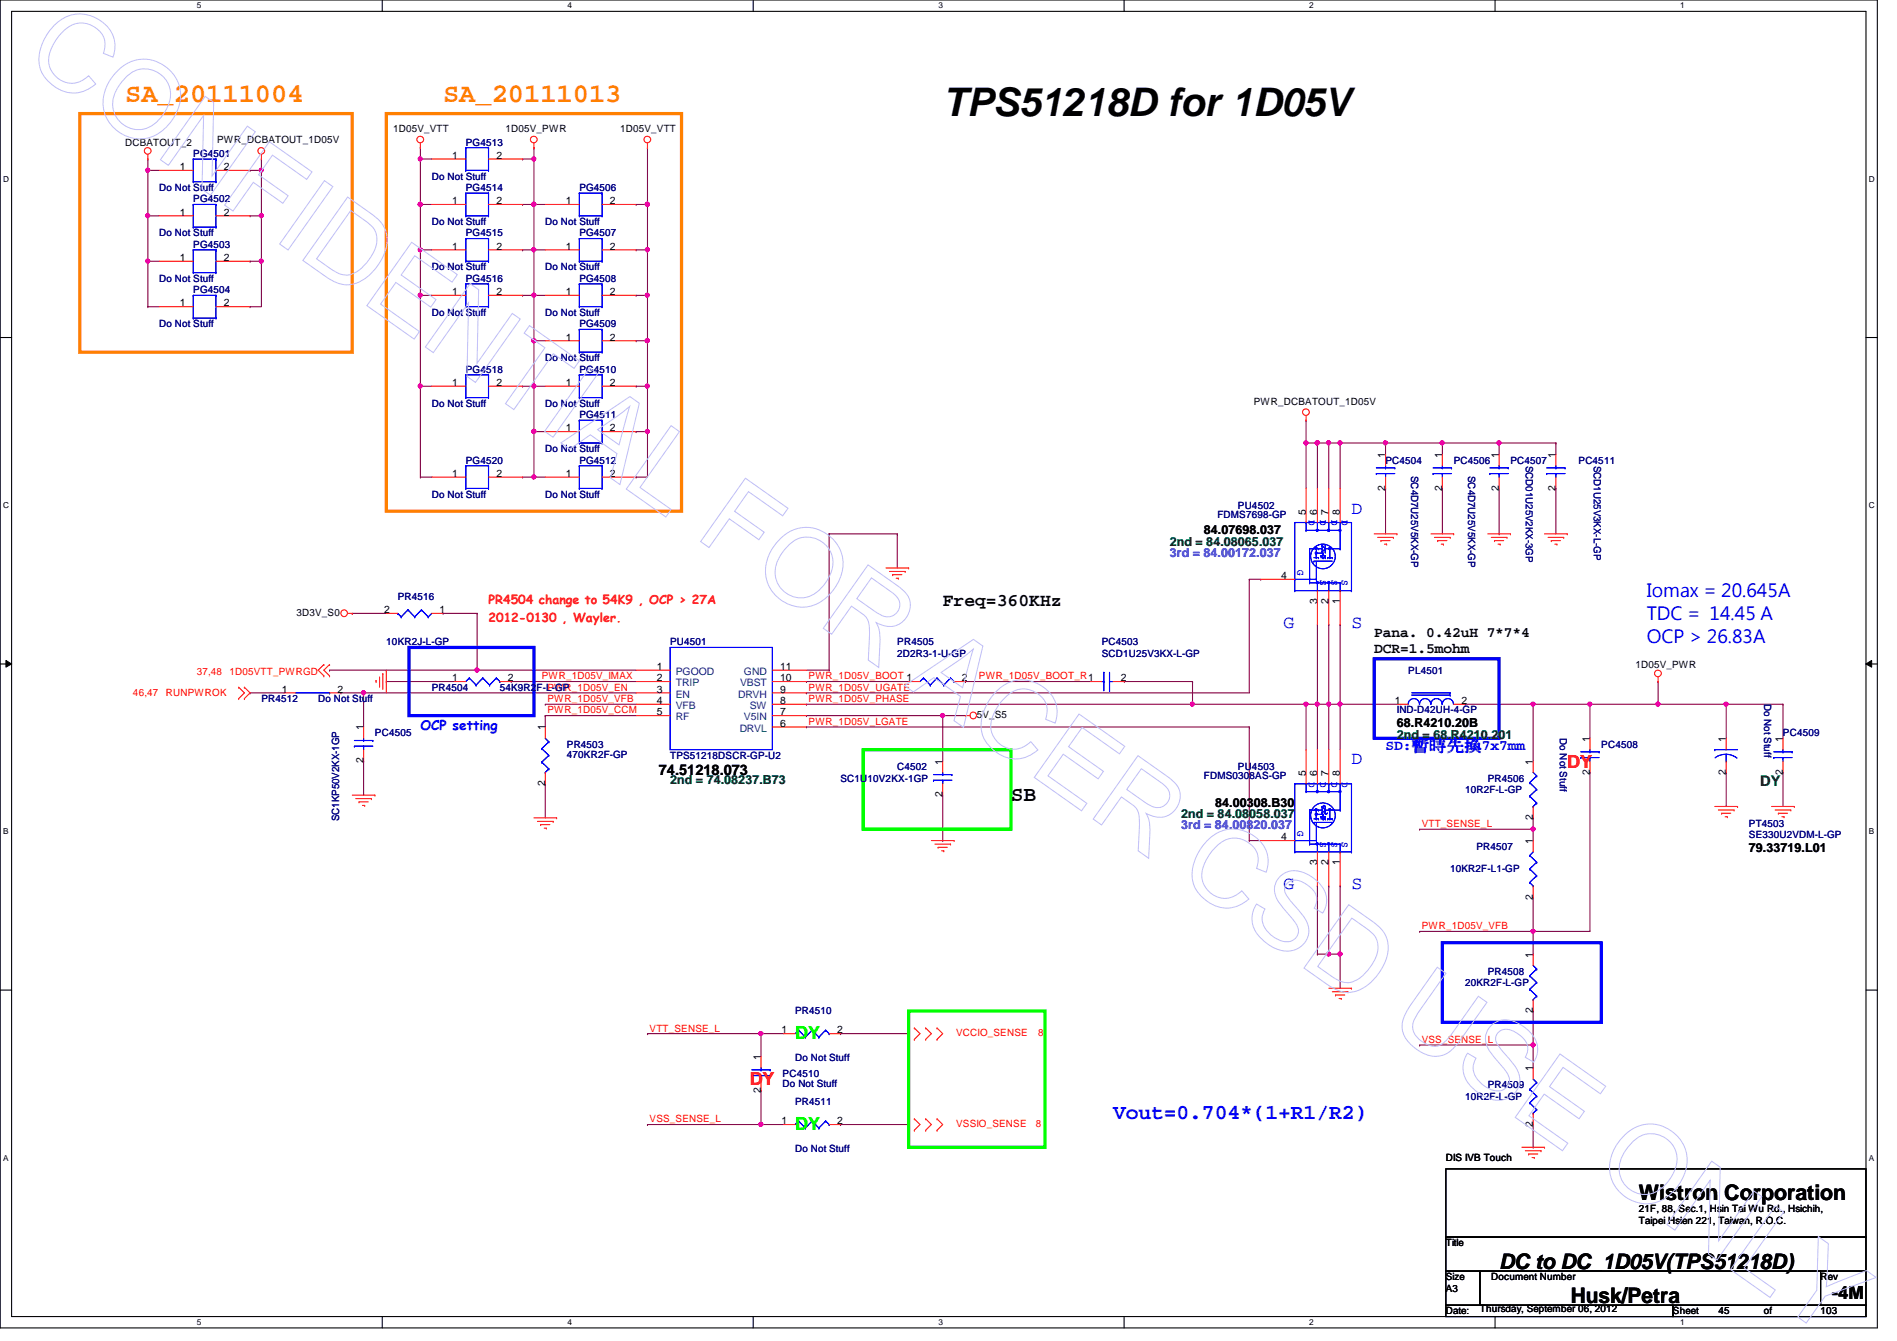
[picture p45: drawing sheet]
<svg xmlns="http://www.w3.org/2000/svg" width="297mm" height="210mm" viewBox="0 0 297 210" stroke-linecap="round" stroke-linejoin="round" font-family="sans-serif">
<defs><g id="words">
<text font-size="6.2" x="147.6" y="18.2">TPS51218D for 1D05V</text>
<g font-size="4.2" fill="#ff8000">
<text x="19.6" y="16">SA_20111004</text>
<text x="69.4" y="16">SA_20111013</text>
</g>
<g font-size="3.3">
<text x="158.3" y="125.4">SB</text>
<text x="256.6" y="187.9">Wistron Corporation</text>
<text x="234.7" y="198.6">DC to DC_1D05V(TPS51218D)</text>
<text x="246" y="203.9">Husk/Petra</text>
</g>
<text font-size="3.3" fill="#00f" x="174.3" y="175.2">Vout=0.704*(1+R1/R2)</text>
<g font-size="2.8" fill="#00f">
<text x="211.6" y="80.5">D</text>
<text x="257.8" y="93.5">Iomax = 20.645A</text>
<text x="201" y="98.3">G</text>
<text x="211.6" y="98.3">S</text>
<text x="257.8" y="97.1">TDC = 14.45 A</text>
<text x="257.8" y="100.7">OCP &gt; 26.83A</text>
<text x="211.6" y="119.6">D</text>
<text x="201" y="139.1">G</text>
<text x="211.6" y="139.1">S</text>
</g>
<g font-size="2.8">
<text x="147.6" y="94.8">Freq=360KHz</text>
<text x="286.8" y="203.4">-4M</text>
</g>
<g font-size="2.8" fill="#f00">
<text x="245.4" y="120.1">DY</text>
<text x="117.4" y="169.8">DY</text>
</g>
<g font-size="2.8" fill="#0f0">
<text x="124.5" y="162.6">DY</text>
<text x="124.5" y="176.9">DY</text>
</g>
<g font-size="2.3">
<text x="215.2" y="99.7">Pana. 0.42uH 7*7*4</text>
<text x="215.2" y="102.2">DCR=1.5mohm</text>
<text x="103.2" y="121.2">74.51218.073</text>
</g>
<text font-size="2.3" fill="#00f" x="217" y="117.4">SD:暫暫暫暫7x7mm</text>
<text font-size="2.3" fill="#008000" x="275.6" y="123">DY</text>
<text font-size="2.1" fill="#00f" x="65.8" y="114.3">OCP setting</text>
<g font-size="1.9">
<text x="188.5" y="83.6">84.07698.037</text>
<text x="218.7" y="113.8">68.R4210.20B</text>
<text x="190.3" y="126.3">84.00308.B30</text>
<text x="273.9" y="133.4">79.33719.L01</text>
</g>
<g font-size="1.9" fill="#008000">
<text x="183.2" y="85.4">2nd = 84.08065.037</text>
<text x="218.7" y="115.6">2nd = 68.R4210.201</text>
<text x="104.9" y="122.7">2nd = 74.08237.B73</text>
<text x="185" y="128.1">2nd = 84.08058.037</text>
</g>
<g font-size="1.9" fill="#0080ff">
<text x="183.2" y="87.2">3rd = 84.00172.037</text>
<text x="185" y="129.8">3rd = 84.00820.037</text>
</g>
<g font-size="1.9" fill="#f00">
<text x="76.5" y="94.6">PR4504 change to 54K9 , OCP &gt; 27A</text>
<text x="76.5" y="97.3">2012-0130 , Wayler.</text>
</g>
<g font-size="1.6">
<text x="19.6" y="22.8">DCBATOUT_2</text>
<text x="34" y="22.4">PWR_DCBATOUT_1D05V</text>
<text x="61.5" y="20.7">1D05V_VTT</text>
<text x="79.2" y="20.7">1D05V_PWR</text>
<text x="97.1" y="20.7">1D05V_VTT</text>
<text x="28.1" y="26.6">1</text>
<text x="35" y="26.6">2</text>
<text x="70.8" y="24.8">1</text>
<text x="77.7" y="24.8">2</text>
<text x="28.1" y="33.7">1</text>
<text x="35" y="33.7">2</text>
<text x="70.8" y="32">1</text>
<text x="77.7" y="32">2</text>
<text x="88.6" y="32">1</text>
<text x="95.5" y="32">2</text>
<text x="28.1" y="40.9">1</text>
<text x="35" y="40.9">2</text>
<text x="70.8" y="39.1">1</text>
<text x="77.7" y="39.1">2</text>
<text x="88.6" y="39.1">1</text>
<text x="95.5" y="39.1">2</text>
<text x="28.1" y="48">1</text>
<text x="35" y="48">2</text>
<text x="70.8" y="46.2">1</text>
<text x="77.7" y="46.2">2</text>
<text x="88.6" y="46.2">1</text>
<text x="95.5" y="46.2">2</text>
<text x="88.6" y="53.3">1</text>
<text x="95.5" y="53.3">2</text>
<text x="70.8" y="60.4">1</text>
<text x="77.7" y="60.4">2</text>
<text x="88.6" y="60.4">1</text>
<text x="95.5" y="60.4">2</text>
<text x="196.3" y="63.3">PWR_DCBATOUT_1D05V</text>
<text x="88.6" y="67.5">1</text>
<text x="95.5" y="67.5">2</text>
<text x="216.9" y="71.7" transform="rotate(-90 216.9 71.7)">1</text>
<text x="225.8" y="71.7" transform="rotate(-90 225.8 71.7)">1</text>
<text x="234.7" y="71.7" transform="rotate(-90 234.7 71.7)">1</text>
<text x="243.6" y="71.7" transform="rotate(-90 243.6 71.7)">1</text>
<text x="70.8" y="74.6">1</text>
<text x="77.7" y="74.6">2</text>
<text x="88.6" y="74.6">1</text>
<text x="95.5" y="74.6">2</text>
<text x="216.9" y="76.8" transform="rotate(-90 216.9 76.8)">2</text>
<text x="225.8" y="76.8" transform="rotate(-90 225.8 76.8)">2</text>
<text x="234.7" y="76.8" transform="rotate(-90 234.7 76.8)">2</text>
<text x="243.6" y="76.8" transform="rotate(-90 243.6 76.8)">2</text>
<text x="204.5" y="80.6" transform="rotate(-90 204.5 80.6)">5</text>
<text x="206.2" y="80.6" transform="rotate(-90 206.2 80.6)">6</text>
<text x="208" y="80.6" transform="rotate(-90 208 80.6)">7</text>
<text x="209.8" y="80.6" transform="rotate(-90 209.8 80.6)">8</text>
<text x="60.2" y="96">2</text>
<text x="68.8" y="96">1</text>
<text x="200.6" y="90.6">4</text>
<text x="206.2" y="94.6" transform="rotate(-90 206.2 94.6)">3</text>
<text x="208" y="94.6" transform="rotate(-90 208 94.6)">2</text>
<text x="209.8" y="94.6" transform="rotate(-90 209.8 94.6)">1</text>
<text x="46.4" y="96.4">3D3V_S0</text>
<text x="70.8" y="106.6">1</text>
<text x="79.5" y="106.6">2</text>
<text x="102.8" y="104.9">1</text>
<text x="102.8" y="106.6">2</text>
<text x="122.2" y="106.6">10</text>
<text x="122.2" y="104.9">11</text>
<text x="150.6" y="106.6">2</text>
<text x="175.5" y="106.6">2</text>
<text x="256.1" y="104.6">1D05V_PWR</text>
<text x="44.2" y="108.4">1</text>
<text x="52.8" y="108.4">2</text>
<text x="102.8" y="108.4">3</text>
<text x="102.8" y="110.2">4</text>
<text x="102.8" y="112">5</text>
<text x="122.2" y="113.7">6</text>
<text x="122.2" y="112">7</text>
<text x="122.2" y="110.2">8</text>
<text x="122.2" y="108.4">9</text>
<text x="152.9" y="112.4">5V_S5</text>
<text x="218.4" y="110.2">1</text>
<text x="228.9" y="110.2">2</text>
<text x="56.9" y="119.5" transform="rotate(-90 56.9 119.5)">2</text>
<text x="56.9" y="114.3" transform="rotate(-90 56.9 114.3)">1</text>
<text x="85.3" y="114.3" transform="rotate(-90 85.3 114.3)">1</text>
<text x="147.6" y="119.7" transform="rotate(-90 147.6 119.7)">1</text>
<text x="240" y="119.7" transform="rotate(-90 240 119.7)">1</text>
<text x="248.9" y="116.1" transform="rotate(-90 248.9 116.1)">1</text>
<text x="270.3" y="116.1" transform="rotate(-90 270.3 116.1)">1</text>
<text x="279.1" y="116.1" transform="rotate(-90 279.1 116.1)">1</text>
<text x="85.3" y="123" transform="rotate(-90 85.3 123)">2</text>
<text x="147.6" y="124.8" transform="rotate(-90 147.6 124.8)">2</text>
<text x="204.5" y="121.5" transform="rotate(-90 204.5 121.5)">5</text>
<text x="206.2" y="121.5" transform="rotate(-90 206.2 121.5)">6</text>
<text x="208" y="121.5" transform="rotate(-90 208 121.5)">7</text>
<text x="209.8" y="121.5" transform="rotate(-90 209.8 121.5)">8</text>
<text x="248.9" y="121.2" transform="rotate(-90 248.9 121.2)">2</text>
<text x="270.3" y="121.2" transform="rotate(-90 270.3 121.2)">2</text>
<text x="279.1" y="121.2" transform="rotate(-90 279.1 121.2)">2</text>
<text x="200.6" y="131.5">4</text>
<text x="240" y="128.4" transform="rotate(-90 240 128.4)">2</text>
<text x="206.2" y="135.5" transform="rotate(-90 206.2 135.5)">3</text>
<text x="208" y="135.5" transform="rotate(-90 208 135.5)">2</text>
<text x="209.8" y="135.5" transform="rotate(-90 209.8 135.5)">1</text>
<text x="240" y="132.1" transform="rotate(-90 240 132.1)">1</text>
<text x="240" y="140.8" transform="rotate(-90 240 140.8)">2</text>
<text x="240" y="149.9" transform="rotate(-90 240 149.9)">1</text>
<text x="122.4" y="161.8">1</text>
<text x="131.1" y="161.8">2</text>
<text x="240" y="158.6" transform="rotate(-90 240 158.6)">2</text>
<text x="119.1" y="165.9" transform="rotate(-90 119.1 165.9)">1</text>
<text x="240" y="167.7" transform="rotate(-90 240 167.7)">1</text>
<text x="119.1" y="171" transform="rotate(-90 119.1 171)">2</text>
<text x="122.4" y="176">1</text>
<text x="131.1" y="176">2</text>
<text x="240" y="176.4" transform="rotate(-90 240 176.4)">2</text>
<text x="226.4" y="181.7">DIS IVB Touch</text>
<text x="256.6" y="189.7">21F, 88, Sec.1, Hsin Tai Wu Rd., Hsichih,</text>
<text x="256.6" y="191.6">Taipei Hsien 221, Taiwan, R.O.C.</text>
<text x="226.4" y="195.1">Title</text>
<text x="226.4" y="200.4">Size</text>
<text x="226.4" y="202.2">A3</text>
<text x="233.5" y="200.4">Document Number</text>
<text x="285.1" y="200.4">Rev</text>
<text x="226.4" y="205.7">Date:</text>
<text x="231.7" y="205.4">Thursday, September 06, 2012</text>
<text x="262" y="205.7">Sheet</text>
<text x="269.1" y="205.7">45</text>
<text x="276.2" y="205.7">of</text>
<text x="285.1" y="205.7">103</text>
</g>
<g font-size="1.6" fill="#000080">
<text x="72.9" y="22.8">PG4513</text>
<text x="24.9" y="29.9">Do Not Stuff</text>
<text x="30.3" y="24.6">PG4501</text>
<text x="67.6" y="28.1">Do Not Stuff</text>
<text x="72.9" y="29.9">PG4514</text>
<text x="90.7" y="29.9">PG4506</text>
<text x="30.3" y="31.7">PG4502</text>
<text x="67.6" y="35.2">Do Not Stuff</text>
<text x="85.4" y="35.2">Do Not Stuff</text>
<text x="24.9" y="37">Do Not Stuff</text>
<text x="30.3" y="38.8">PG4503</text>
<text x="72.9" y="37">PG4515</text>
<text x="90.7" y="37">PG4507</text>
<text x="24.9" y="44.1">Do Not Stuff</text>
<text x="30.3" y="45.9">PG4504</text>
<text x="67.6" y="42.3">Do Not Stuff</text>
<text x="72.9" y="44.1">PG4516</text>
<text x="85.4" y="42.3">Do Not Stuff</text>
<text x="90.7" y="44.1">PG4508</text>
<text x="24.9" y="51.2">Do Not Stuff</text>
<text x="67.6" y="49.4">Do Not Stuff</text>
<text x="85.4" y="49.4">Do Not Stuff</text>
<text x="90.7" y="51.2">PG4509</text>
<text x="72.9" y="58.3">PG4518</text>
<text x="85.4" y="56.6">Do Not Stuff</text>
<text x="90.7" y="58.3">PG4510</text>
<text x="67.6" y="63.7">Do Not Stuff</text>
<text x="85.4" y="63.7">Do Not Stuff</text>
<text x="90.7" y="65.4">PG4511</text>
<text x="85.4" y="70.8">Do Not Stuff</text>
<text x="67.6" y="77.9">Do Not Stuff</text>
<text x="72.9" y="72.6">PG4520</text>
<text x="85.4" y="77.9">Do Not Stuff</text>
<text x="90.7" y="72.6">PG4512</text>
<text x="217" y="72.6">PC4504</text>
<text x="221" y="74.5" transform="rotate(90 221 74.5)">SC4D7U25V5KX-GP</text>
<text x="227.6" y="72.6">PC4506</text>
<text x="229.9" y="74.5" transform="rotate(90 229.9 74.5)">SC4D7U25V5KX-GP</text>
<text x="236.5" y="72.6">PC4507</text>
<text x="238.9" y="72.9" transform="rotate(90 238.9 72.9)">SCD01U25V2KX-3GP</text>
<text x="247.2" y="72.6">PC4511</text>
<text x="249.6" y="72.9" transform="rotate(90 249.6 72.9)">SCD1U25V3KX-L-GP</text>
<text x="190.6" y="81.1">FDMS7698-GP</text>
<text x="193.8" y="79.7">PU4502</text>
<text x="62.3" y="93.9">PR4516</text>
<text x="60.5" y="101">10KR2J-L-GP</text>
<text x="104.9" y="101">PU4501</text>
<text x="140.5" y="101">PR4505</text>
<text x="172.5" y="101">PC4503</text>
<text x="140.5" y="102.8">2D2R3-1-U-GP</text>
<text x="172.5" y="102.8">SCD1U25V3KX-L-GP</text>
<text x="220.5" y="105.5">PL4501</text>
<text x="40.9" y="109.9">PR4512</text>
<text x="49.8" y="109.9">Do Not Stuff</text>
<text x="67.6" y="108.1">PR4504</text>
<text x="78.3" y="108.1">54K9R2F-L-GP</text>
<text x="218.7" y="111.7">IND-D42UH-4-GP</text>
<text x="276.3" y="110.2" transform="rotate(90 276.3 110.2)">Do Not Stuff</text>
<text x="58.7" y="115.2">PC4505</text>
<text x="88.8" y="117">PR4503</text>
<text x="88.8" y="118.6">470KR2F-GP</text>
<text x="104.9" y="118.8">TPS51218DSCR-GP-U2</text>
<text x="244.3" y="115.6" transform="rotate(90 244.3 115.6)">Do Not Stuff</text>
<text x="250.7" y="117">PC4508</text>
<text x="279.2" y="115.2">PC4509</text>
<text x="131.6" y="122.3">SC1U10V2KX-1GP</text>
<text x="140.5" y="120.6">C4502</text>
<text x="188.5" y="122">FDMS0308AS-GP</text>
<text x="193.8" y="120.6">PU4503</text>
<text x="229.4" y="124.1">10R2F-L-GP</text>
<text x="233" y="122.3">PR4506</text>
<text x="53.1" y="128.6" transform="rotate(-90 53.1 128.6)">SC1KP50V2KX-1GP</text>
<text x="273.9" y="129.5">PT4503</text>
<text x="273.9" y="131.2">SE330U2VDM-L-GP</text>
<text x="227.1" y="136.6">10KR2F-L1-GP</text>
<text x="231.2" y="133">PR4507</text>
<text x="229.4" y="154.3">20KR2F-L-GP</text>
<text x="233" y="152.6">PR4508</text>
<text x="124.5" y="158.8">PR4510</text>
<text x="124.5" y="166.1">Do Not Stuff</text>
<text x="122.6" y="168.6">PC4510</text>
<text x="122.6" y="170.2">Do Not Stuff</text>
<text x="124.5" y="173">PR4511</text>
<text x="229.4" y="172.1">10R2F-L-GP</text>
<text x="233" y="170.3">PR4509</text>
<text x="124.5" y="180.3">Do Not Stuff</text>
</g>
<g font-size="1.6" fill="#00f">
<text x="204.9" y="81.4" transform="rotate(90 204.9 81.4)">D</text>
<text x="206.7" y="81.4" transform="rotate(90 206.7 81.4)">D</text>
<text x="208.5" y="81.4" transform="rotate(90 208.5 81.4)">D</text>
<text x="210.1" y="81.4" transform="rotate(90 210.1 81.4)">D</text>
<text x="203.2" y="89.2" transform="rotate(90 203.2 89.2)">G</text>
<text x="206.7" y="90.8" transform="rotate(90 206.7 90.8)">S</text>
<text x="208.5" y="90.8" transform="rotate(90 208.5 90.8)">S</text>
<text x="210.1" y="90.8" transform="rotate(90 210.1 90.8)">S</text>
<text x="204.9" y="122.3" transform="rotate(90 204.9 122.3)">D</text>
<text x="206.7" y="122.3" transform="rotate(90 206.7 122.3)">D</text>
<text x="208.5" y="122.3" transform="rotate(90 208.5 122.3)">D</text>
<text x="210.1" y="122.3" transform="rotate(90 210.1 122.3)">D</text>
<text x="203.2" y="130.1" transform="rotate(90 203.2 130.1)">G</text>
<text x="206.7" y="131.7" transform="rotate(90 206.7 131.7)">S</text>
<text x="208.5" y="131.7" transform="rotate(90 208.5 131.7)">S</text>
<text x="210.1" y="131.7" transform="rotate(90 210.1 131.7)">S</text>
</g>
<g font-size="1.6" fill="#f00">
<text x="30.8" y="105.6">37,48</text>
<text x="35.9" y="105.6">1D05VTT_PWRGD</text>
<text x="84.8" y="106.3">PWR_1D05V_IMAX</text>
<text x="126.6" y="106.3">PWR_1D05V_BOOT 1</text>
<text x="153.3" y="106.3">PWR_1D05V_BOOT_R1</text>
<text x="20.8" y="109">46,47</text>
<text x="26" y="109">RUNPWROK</text>
<text x="85.7" y="109.9">PWR_1D05V_VFB</text>
<text x="85.7" y="108.1">PWR_1D05V_EN</text>
<text x="85.7" y="111.7">PWR_1D05V_CCM</text>
<text x="126.6" y="109.9">PWR_1D05V_PHASE</text>
<text x="126.6" y="108.1">PWR_1D05V_UGATE</text>
<text x="126.6" y="113.5">PWR_1D05V_LGATE</text>
<text x="222.6" y="129.5">VTT_SENSE_L</text>
<text x="222.6" y="145.5">PWR_1D05V_VFB</text>
<text x="101.7" y="161.5">VTT_SENSE_L</text>
<text x="149.7" y="162.2">VCCIO_SENSE</text>
<text x="162.6" y="162.2">8</text>
<text x="222.6" y="163.2">VSS_SENSE_L</text>
<text x="101.7" y="175.7">VSS_SENSE_L</text>
<text x="149.7" y="176.4">VSSIO_SENSE</text>
<text x="162.2" y="176.4">8</text>
</g>
<g font-size="1.6" fill="#004080">
<text x="105.8" y="105.6">PGOOD</text>
<text x="105.8" y="107.4">TRIP</text>
<text x="115.9" y="107.4">VBST</text>
<text x="116.5" y="105.6">GND</text>
<text x="105.8" y="109.2">EN</text>
<text x="105.8" y="111">VFB</text>
<text x="105.8" y="112.7">RF</text>
<text x="115.6" y="109.2">DRVH</text>
<text x="116.5" y="112.7">V5IN</text>
<text x="117.4" y="111">SW</text>
<text x="115.8" y="114.5">DRVL</text>
</g>
<g font-size="1.3">
<text x="30.8" y="1.3">5</text>
<text x="88.9" y="1.3">4</text>
<text x="146.9" y="1.3">3</text>
<text x="205" y="1.3">2</text>
<text x="263.1" y="1.3">1</text>
<text x=".5" y="28.4">D</text>
<text x="292.6" y="28.4">D</text>
<text x=".5" y="79.5">C</text>
<text x="292.6" y="79.5">C</text>
<text x=".5" y="130.6">B</text>
<text x="292.6" y="130.6">B</text>
<text x=".5" y="181.7">A</text>
<text x="292.6" y="181.7">A</text>
<text x="30.8" y="207.4">5</text>
<text x="88.9" y="207.4">4</text>
<text x="146.9" y="207.4">3</text>
<text x="205" y="207.4">2</text>
<text x="263.1" y="207.4">1</text>
</g>
</g></defs>
<path d="M0 0h294v207.9h-294zM1.8 1.8h290.4v204.3h-290.4z" fill="none" stroke="#000" stroke-width=".17"/>
<g fill="#fff">
<path d="M30.8 .2h.7v1.4h-.7z"/>
<path d="M30.8 206.2h.7v1.4h-.7z"/>
</g>
<path d="M59.9 0v1.8M59.9 206.1v1.8" fill="none" stroke="#000" stroke-width=".17"/>
<g fill="#fff">
<path d="M88.9 .2h.6v1.4h-.6z"/>
<path d="M88.9 206.2h.6v1.4h-.6z"/>
</g>
<path d="M117.9 0v1.8M117.9 206.1v1.8" fill="none" stroke="#000" stroke-width=".17"/>
<g fill="#fff">
<path d="M146.9 .2h.7v1.4h-.7z"/>
<path d="M146.9 206.2h.7v1.4h-.7z"/>
</g>
<path d="M176 0v1.8M176 206.1v1.8" fill="none" stroke="#000" stroke-width=".17"/>
<g fill="#fff">
<path d="M205 .2h.7v1.4h-.7z"/>
<path d="M205 206.2h.7v1.4h-.7z"/>
</g>
<path d="M234.1 0v1.8M234.1 206.1v1.8" fill="none" stroke="#000" stroke-width=".17"/>
<g fill="#fff">
<path d="M263.1 .2h.7v1.4h-.7z"/>
<path d="M263.1 206.2h.7v1.4h-.7z"/>
<path d="M.5 27.3h.9v1.4h-.9z"/>
<path d="M292.6 27.3h.9v1.4h-.9z"/>
<path d="M.5 78.4h.9v1.4h-.9z"/>
<path d="M292.6 78.4h.9v1.4h-.9z"/>
</g>
<path d="M0 52.8h1.8M292.2 52.8h1.8" fill="none" stroke="#000" stroke-width=".17"/>
<g fill="#fff">
<path d="M.5 129.5h.8v1.4h-.8z"/>
<path d="M292.6 129.5h.9v1.4h-.9z"/>
</g>
<path d="M0 103.9h1.8M292.2 103.9h1.8" fill="none" stroke="#000" stroke-width=".17"/>
<path d="M.9 103.4l.9 .5-.9 .5zM292.2 103.9l.9-.5v1z" fill="#000"/>
<path d="M.9 103.4l.9 .5-.9 .5zM292.2 103.9l.9-.5v1z" fill="none" stroke="#000" stroke-width=".16"/>
<g fill="#fff">
<path d="M.5 180.5h.8v1.4h-.8z"/>
<path d="M292.6 180.5h.9v1.4h-.9z"/>
</g>
<path d="M0 155h1.8M292.2 155h1.8" fill="none" stroke="#000" stroke-width=".17"/>
<path d="M217 76.5h.1M217 69.3h17.7M217 76.5v7.1M225.8 76.5h.1M225.8 69.3h.1M225.8 76.5v7.1M234.7 69.3h.1M234.7 69.3v1.8" fill="none" stroke="#800040" stroke-width=".17"/>
<circle cx="216.9" cy="69.3" r=".32" fill="#f0f"/>
<circle cx="216.9" cy="69.3" r=".32" fill="none" stroke="#f0f" stroke-width=".17"/>
<circle cx="225.8" cy="69.3" r=".32" fill="#f0f"/>
<circle cx="225.8" cy="69.3" r=".32" fill="none" stroke="#f0f" stroke-width=".17"/>
<path d="M209.8 69.3h.1M209.8 69.3h7.2M217 69.3h.1M217 69.3v1.8M225.8 71.1h.1M225.8 69.3v1.8" fill="none" stroke="#800040" stroke-width=".17"/>
<circle cx="209.8" cy="69.3" r=".32" fill="#f0f"/>
<circle cx="209.8" cy="69.3" r=".32" fill="none" stroke="#f0f" stroke-width=".17"/>
<path d="M51.6 104.9h.1M51.6 104.9h48M74.7 104.9h.1" fill="none" stroke="#800040" stroke-width=".17"/>
<circle cx="74.7" cy="104.9" r=".32" fill="#f0f"/>
<circle cx="74.7" cy="104.9" r=".32" fill="none" stroke="#f0f" stroke-width=".17"/>
<g fill="none" stroke="#800040" stroke-width=".17">
<path d="M206.3 69.3h.1M206.3 69.3h1.8M55.2 96h.1M55.2 96h5.3M69.4 96h.1M69.4 96h5.3M74.7 96h.1M74.7 96v8.9M129.8 83.6h.1M129.8 83.6v21.3M206.3 97.8h.1M206.3 97.8v12.4"/>
<path d="M85.4 110.2h.1M85.4 110.2h14.2M126.3 110.2h.1M126.3 106.7h.1M126.3 108.5h.1M126.3 106.7h16M126.3 108.5h69.3M151.2 106.7h.1M151.2 106.7h19.5M176.1 106.7h.1M176.1 106.7h10.6M186.7 106.7h.1"/>
<path d="M186.7 106.7v3.5h-60.4M270.3 110.2h.1M270.3 110.2h8.9M279.2 110.2h.1M279.2 110.2v5.4M279.2 120.9h.1M279.2 120.9v5.3"/>
</g>
<circle cx="206.3" cy="69.3" r=".32" fill="#f0f"/>
<circle cx="206.3" cy="69.3" r=".32" fill="none" stroke="#f0f" stroke-width=".17"/>
<path d="M119.2 161.8h.1M119.2 161.8h3.5" fill="none" stroke="#800040" stroke-width=".17"/>
<circle cx="119.1" cy="161.8" r=".32" fill="#f0f"/>
<circle cx="119.1" cy="161.8" r=".32" fill="none" stroke="#f0f" stroke-width=".17"/>
<path d="M119.2 176h.1M119.2 176h3.5" fill="none" stroke="#800040" stroke-width=".17"/>
<circle cx="119.1" cy="176" r=".32" fill="#f0f"/>
<circle cx="119.1" cy="176" r=".32" fill="none" stroke="#f0f" stroke-width=".17"/>
<g fill="none" stroke="#800040" stroke-width=".17">
<path d="M129.8 83.6h.1M129.8 83.6h10.7M140.5 83.6h.1M140.5 83.6v5.3M259.6 106.7h.1M259.6 106.7v3.5M209.8 138.7h.1M209.8 138.7v10.7h-3.5M206.3 149.4h.1M208.1 149.4h.1M101.4 161.8h.1M101.4 176h.1"/>
<path d="M101.4 161.8h17.8M119.2 161.8h.1M119.2 170.7h.1M119.2 161.8v3.6M119.2 170.7v5.3h-17.8M131.6 161.8h.1M131.6 176h.1M131.6 161.8h10.7M131.6 176h10.7"/>
</g>
<circle cx="209.8" cy="149.3" r=".32" fill="#f0f"/>
<circle cx="209.8" cy="149.3" r=".32" fill="none" stroke="#f0f" stroke-width=".17"/>
<path d="M206.3 138.7h.1M206.3 138.7v10.7M208.1 138.7h.1M208.1 138.7v10.7" fill="none" stroke="#800040" stroke-width=".17"/>
<circle cx="208" cy="149.3" r=".32" fill="#f0f"/>
<circle cx="208" cy="149.3" r=".32" fill="none" stroke="#f0f" stroke-width=".17"/>
<path d="M204.5 69.3h.1M204.5 65.8h.1M204.5 65.8v10.7M208.1 69.3h.1M208.1 69.3v7.2M209.8 69.3h.1M209.8 69.3v7.2M209.8 97.8h.1M209.8 97.8v12.4M208.1 110.2h.1M208.1 110.2v7.1" fill="none" stroke="#800040" stroke-width=".17"/>
<circle cx="208" cy="69.3" r=".32" fill="#f0f"/>
<circle cx="208" cy="69.3" r=".32" fill="none" stroke="#f0f" stroke-width=".17"/>
<path d="M204.5 69.3h.1M204.5 69.3h1.8M206.3 69.3h.1M206.3 69.3v7.2M208.1 69.3h.1M208.1 69.3h1.7M209.8 110.2h.1M209.8 110.2v7.1" fill="none" stroke="#800040" stroke-width=".17"/>
<circle cx="206.3" cy="69.3" r=".32" fill="#f0f"/>
<circle cx="206.3" cy="69.3" r=".32" fill="none" stroke="#f0f" stroke-width=".17"/>
<circle cx="204.5" cy="69.3" r=".32" fill="#f0f"/>
<circle cx="204.5" cy="69.3" r=".32" fill="none" stroke="#f0f" stroke-width=".17"/>
<path d="M208.1 97.8h.1M208.1 97.8v12.4M208.1 110.2h.1M208.1 110.2h1.7" fill="none" stroke="#800040" stroke-width=".17"/>
<circle cx="209.8" cy="110.2" r=".32" fill="#f0f"/>
<circle cx="209.8" cy="110.2" r=".32" fill="none" stroke="#f0f" stroke-width=".17"/>
<circle cx="208" cy="110.2" r=".32" fill="#f0f"/>
<circle cx="208" cy="110.2" r=".32" fill="none" stroke="#f0f" stroke-width=".17"/>
<path d="M195.6 113.8h.1M195.6 113.8v17.8M204.5 110.2h.1M204.5 110.2h3.6M206.3 110.2h.1M206.3 110.2v7.1M209.8 110.2h.1M209.8 110.2h8.9M209.8 149.4h.1M209.8 149.4v5.3" fill="none" stroke="#800040" stroke-width=".17"/>
<circle cx="206.3" cy="110.2" r=".32" fill="#f0f"/>
<circle cx="206.3" cy="110.2" r=".32" fill="none" stroke="#f0f" stroke-width=".17"/>
<path d="M186.7 110.2h.1M186.7 110.2h17.8" fill="none" stroke="#800040" stroke-width=".17"/>
<circle cx="186.7" cy="110.2" r=".32" fill="#f0f"/>
<circle cx="186.7" cy="110.2" r=".32" fill="none" stroke="#f0f" stroke-width=".17"/>
<path d="M39.2 108.5h.1M39.2 108.5h5.3M53.4 108.5h.1M53.4 108.5h46.2M56.9 108.5h.1M56.9 119.1h.1M56.9 108.5v5.3M56.9 119.1v5.4M126.3 113.8h.1M126.3 113.8h69.3" fill="none" stroke="#800040" stroke-width=".17"/>
<circle cx="56.9" cy="108.4" r=".32" fill="#f0f"/>
<circle cx="56.9" cy="108.4" r=".32" fill="none" stroke="#f0f" stroke-width=".17"/>
<path d="M204.5 110.2h.1M204.5 110.2v7.1" fill="none" stroke="#800040" stroke-width=".17"/>
<circle cx="204.5" cy="110.2" r=".32" fill="#f0f"/>
<circle cx="204.5" cy="110.2" r=".32" fill="none" stroke="#f0f" stroke-width=".17"/>
<path d="M147.6 112h.1M147.6 112h3.6" fill="none" stroke="#800040" stroke-width=".17"/>
<circle cx="147.6" cy="112" r=".32" fill="#f0f"/>
<circle cx="147.6" cy="112" r=".32" fill="none" stroke="#f0f" stroke-width=".17"/>
<g fill="none" stroke="#800040" stroke-width=".17">
<path d="M60.5 106.7h.1M60.5 106.7h10.7M80 106.7h.1M80 106.7h19.6M85.4 112h.1M85.4 112v1.8M85.4 112h14.2M126.3 104.9h3.5M129.8 104.9h.1M270.3 110.2h.1M270.3 110.2v5.4M85.4 122.7h.1"/>
<path d="M85.4 122.7v5.3"/>
</g>
<circle cx="270.3" cy="110.2" r=".32" fill="#f0f"/>
<circle cx="270.3" cy="110.2" r=".32" fill="none" stroke="#f0f" stroke-width=".17"/>
<path d="M249 110.2h.1M249 110.2h21.3M259.6 110.2h.1M270.3 120.9h.1M270.3 120.9v5.3" fill="none" stroke="#800040" stroke-width=".17"/>
<circle cx="259.6" cy="110.2" r=".32" fill="#f0f"/>
<circle cx="259.6" cy="110.2" r=".32" fill="none" stroke="#f0f" stroke-width=".17"/>
<circle cx="248.9" cy="110.2" r=".32" fill="#f0f"/>
<circle cx="248.9" cy="110.2" r=".32" fill="none" stroke="#f0f" stroke-width=".17"/>
<g fill="none" stroke="#800040" stroke-width=".17">
<path d="M23.2 40.9h.1M23.2 40.9v7.1M234.7 76.5v7.1M195.6 90.7h.1M195.6 90.7v17.8M234.7 83.6h.1M126.3 112h.1M126.3 112h21.3M147.6 112h.1M147.6 112v7.1M147.6 131.6h.1M147.6 124.5v7.1"/>
<path d="M195.6 131.6h.1M195.6 131.6h1.8"/>
</g>
<circle cx="23.1" cy="40.9" r=".32" fill="#f0f"/>
<circle cx="23.1" cy="40.9" r=".32" fill="none" stroke="#f0f" stroke-width=".17"/>
<path d="M23.2 33.8h.1M23.2 33.8v7.1" fill="none" stroke="#800040" stroke-width=".17"/>
<circle cx="23.1" cy="33.8" r=".32" fill="#f0f"/>
<circle cx="23.1" cy="33.8" r=".32" fill="none" stroke="#f0f" stroke-width=".17"/>
<path d="M23.2 26.7h.1M23.2 26.7v7.1M39.2 33.8h.1M39.2 33.8h1.7" fill="none" stroke="#800040" stroke-width=".17"/>
<circle cx="23.1" cy="26.6" r=".32" fill="#f0f"/>
<circle cx="23.1" cy="26.6" r=".32" fill="none" stroke="#f0f" stroke-width=".17"/>
<path d="M23.2 26.7h.1M23.2 26.7h1.7M40.9 26.7h.1M40.9 26.7v7.1" fill="none" stroke="#800040" stroke-width=".17"/>
<circle cx="40.9" cy="26.6" r=".32" fill="#f0f"/>
<circle cx="40.9" cy="26.6" r=".32" fill="none" stroke="#f0f" stroke-width=".17"/>
<path d="M40.9 40.9h.1M40.9 40.9v7.1" fill="none" stroke="#800040" stroke-width=".17"/>
<circle cx="40.9" cy="40.9" r=".32" fill="#f0f"/>
<circle cx="40.9" cy="40.9" r=".32" fill="none" stroke="#f0f" stroke-width=".17"/>
<path d="M23.2 33.8h.1M23.2 33.8h1.7M40.9 33.8h.1M40.9 33.8v7.1M23.2 48h.1M23.2 40.9h.1M23.2 48h1.7M23.2 40.9h1.7" fill="none" stroke="#800040" stroke-width=".17"/>
<circle cx="40.9" cy="33.8" r=".32" fill="#f0f"/>
<circle cx="40.9" cy="33.8" r=".32" fill="none" stroke="#f0f" stroke-width=".17"/>
<g fill="none" stroke="#800040" stroke-width=".17">
<path d="M23.2 24.9h.1M23.2 24.9v1.8M39.2 26.7h.1M40.9 24.9h.1M40.9 24.9v1.8h-1.7M81.8 24.9h.1M81.8 32h.1M81.8 39.1h.1M81.8 32h1.8M81.8 39.1h1.8M83.6 23.1h.1M83.6 39.1h.1"/>
<path d="M83.6 23.1v1.8h-1.8M83.6 39.1v7.1h-1.8M39.2 48h.1M39.2 40.9h.1M39.2 48h1.7M39.2 40.9h1.7M81.8 46.2h.1M81.8 60.5h.1M81.8 74.7h.1M81.8 60.5h1.8M81.8 74.7h1.8"/>
</g>
<circle cx="83.6" cy="39.1" r=".32" fill="#f0f"/>
<circle cx="83.6" cy="39.1" r=".32" fill="none" stroke="#f0f" stroke-width=".17"/>
<path d="M83.6 39.1h.1M83.6 39.1h1.8M101.4 23.1h.1M101.4 23.1v8.9" fill="none" stroke="#800040" stroke-width=".17"/>
<circle cx="101.4" cy="32" r=".32" fill="#f0f"/>
<circle cx="101.4" cy="32" r=".32" fill="none" stroke="#f0f" stroke-width=".17"/>
<path d="M83.6 32h.1M83.6 24.9h.1M83.6 32h1.8M83.6 24.9v7.1M99.6 39.1h.1M99.6 39.1h1.8M83.6 46.2h.1M83.6 46.2h1.8M99.6 46.2h.1M99.6 46.2h1.8" fill="none" stroke="#800040" stroke-width=".17"/>
<circle cx="83.6" cy="32" r=".32" fill="#f0f"/>
<circle cx="83.6" cy="32" r=".32" fill="none" stroke="#f0f" stroke-width=".17"/>
<circle cx="83.6" cy="24.9" r=".32" fill="#f0f"/>
<circle cx="83.6" cy="24.9" r=".32" fill="none" stroke="#f0f" stroke-width=".17"/>
<path d="M101.4 32h.1M101.4 32v7.1" fill="none" stroke="#800040" stroke-width=".17"/>
<circle cx="101.4" cy="32" r=".32" fill="#f0f"/>
<circle cx="101.4" cy="32" r=".32" fill="none" stroke="#f0f" stroke-width=".17"/>
<path d="M101.4 60.5h.1M101.4 60.5v7.1" fill="none" stroke="#800040" stroke-width=".17"/>
<circle cx="101.4" cy="60.4" r=".32" fill="#f0f"/>
<circle cx="101.4" cy="60.4" r=".32" fill="none" stroke="#f0f" stroke-width=".17"/>
<path d="M83.6 67.6h.1M83.6 67.6v7.1M99.6 67.6h.1M99.6 67.6h1.8" fill="none" stroke="#800040" stroke-width=".17"/>
<circle cx="83.6" cy="74.6" r=".32" fill="#f0f"/>
<circle cx="83.6" cy="74.6" r=".32" fill="none" stroke="#f0f" stroke-width=".17"/>
<circle cx="83.6" cy="67.5" r=".32" fill="#f0f"/>
<circle cx="83.6" cy="67.5" r=".32" fill="none" stroke="#f0f" stroke-width=".17"/>
<path d="M83.6 32h.1M83.6 32v7.1" fill="none" stroke="#800040" stroke-width=".17"/>
<circle cx="83.6" cy="32" r=".32" fill="#f0f"/>
<circle cx="83.6" cy="32" r=".32" fill="none" stroke="#f0f" stroke-width=".17"/>
<path d="M101.4 67.6h.1M101.4 67.6v7.1" fill="none" stroke="#800040" stroke-width=".17"/>
<circle cx="101.4" cy="67.5" r=".32" fill="#f0f"/>
<circle cx="101.4" cy="67.5" r=".32" fill="none" stroke="#f0f" stroke-width=".17"/>
<path d="M101.4 46.2h.1M101.4 46.2v7.1M83.6 74.7h.1M83.6 67.6h.1M83.6 74.7h1.8M83.6 67.6h1.8M99.6 74.7h.1M99.6 74.7h1.8" fill="none" stroke="#800040" stroke-width=".17"/>
<circle cx="101.4" cy="53.3" r=".32" fill="#f0f"/>
<circle cx="101.4" cy="53.3" r=".32" fill="none" stroke="#f0f" stroke-width=".17"/>
<circle cx="101.4" cy="46.2" r=".32" fill="#f0f"/>
<circle cx="101.4" cy="46.2" r=".32" fill="none" stroke="#f0f" stroke-width=".17"/>
<path d="M101.4 53.3h.1M101.4 53.3v7.2h-1.8M99.6 60.5h.1" fill="none" stroke="#800040" stroke-width=".17"/>
<circle cx="101.4" cy="53.3" r=".32" fill="#f0f"/>
<circle cx="101.4" cy="53.3" r=".32" fill="none" stroke="#f0f" stroke-width=".17"/>
<path d="M83.6 53.3h.1M83.6 53.3v7.2" fill="none" stroke="#800040" stroke-width=".17"/>
<circle cx="83.6" cy="53.3" r=".32" fill="#f0f"/>
<circle cx="83.6" cy="53.3" r=".32" fill="none" stroke="#f0f" stroke-width=".17"/>
<path d="M99.6 32h.1M99.6 32h1.8M99.6 53.3h.1M99.6 53.3h1.8M83.6 60.5h.1M83.6 60.5h1.8M83.6 60.5v7.1" fill="none" stroke="#800040" stroke-width=".17"/>
<circle cx="83.6" cy="67.5" r=".32" fill="#f0f"/>
<circle cx="83.6" cy="67.5" r=".32" fill="none" stroke="#f0f" stroke-width=".17"/>
<circle cx="83.6" cy="60.4" r=".32" fill="#f0f"/>
<circle cx="83.6" cy="60.4" r=".32" fill="none" stroke="#f0f" stroke-width=".17"/>
<path d="M83.6 46.2h.1M83.6 46.2v7.1" fill="none" stroke="#800040" stroke-width=".17"/>
<circle cx="83.6" cy="53.3" r=".32" fill="#f0f"/>
<circle cx="83.6" cy="53.3" r=".32" fill="none" stroke="#f0f" stroke-width=".17"/>
<circle cx="83.6" cy="46.2" r=".32" fill="#f0f"/>
<circle cx="83.6" cy="46.2" r=".32" fill="none" stroke="#f0f" stroke-width=".17"/>
<path d="M101.4 39.1h.1M101.4 39.1v7.1M83.6 53.3h.1M83.6 53.3h1.8" fill="none" stroke="#800040" stroke-width=".17"/>
<circle cx="101.4" cy="39.1" r=".32" fill="#f0f"/>
<circle cx="101.4" cy="39.1" r=".32" fill="none" stroke="#f0f" stroke-width=".17"/>
<path d="M65.8 24.9h.1M65.8 24.9v7.1" fill="none" stroke="#800040" stroke-width=".17"/>
<circle cx="65.8" cy="32" r=".32" fill="#f0f"/>
<circle cx="65.8" cy="32" r=".32" fill="none" stroke="#f0f" stroke-width=".17"/>
<path d="M65.8 32h.1M65.8 32v7.1" fill="none" stroke="#800040" stroke-width=".17"/>
<circle cx="65.8" cy="32" r=".32" fill="#f0f"/>
<circle cx="65.8" cy="32" r=".32" fill="none" stroke="#f0f" stroke-width=".17"/>
<path d="M65.8 39.1h.1M65.8 23.1h.1M65.8 39.1h1.8M65.8 23.1v1.8M65.8 46.2h.1M65.8 46.2h1.8" fill="none" stroke="#800040" stroke-width=".17"/>
<circle cx="65.8" cy="24.9" r=".32" fill="#f0f"/>
<circle cx="65.8" cy="24.9" r=".32" fill="none" stroke="#f0f" stroke-width=".17"/>
<path d="M65.8 74.7h.1M65.8 60.5h.1M65.8 74.7h1.8M65.8 60.5v14.2" fill="none" stroke="#800040" stroke-width=".17"/>
<circle cx="65.8" cy="60.4" r=".32" fill="#f0f"/>
<circle cx="65.8" cy="60.4" r=".32" fill="none" stroke="#f0f" stroke-width=".17"/>
<path d="M65.8 32h.1M65.8 32h1.8M65.8 46.2h.1M65.8 46.2v14.3" fill="none" stroke="#800040" stroke-width=".17"/>
<circle cx="65.8" cy="46.2" r=".32" fill="#f0f"/>
<circle cx="65.8" cy="46.2" r=".32" fill="none" stroke="#f0f" stroke-width=".17"/>
<path d="M65.8 24.9h.1M65.8 39.1h.1M65.8 24.9h1.8M65.8 39.1v7.1M65.8 60.5h.1M65.8 60.5h1.8" fill="none" stroke="#800040" stroke-width=".17"/>
<circle cx="65.8" cy="39.1" r=".32" fill="#f0f"/>
<circle cx="65.8" cy="39.1" r=".32" fill="none" stroke="#f0f" stroke-width=".17"/>
<path d="M234.7 69.3h8.9M243.6 69.3h.1M243.6 76.5h.1M243.6 69.3v1.8M243.6 76.5v7.1" fill="none" stroke="#800040" stroke-width=".17"/>
<circle cx="234.7" cy="69.3" r=".32" fill="#f0f"/>
<circle cx="234.7" cy="69.3" r=".32" fill="none" stroke="#f0f" stroke-width=".17"/>
<path d="M240.1 110.2h.1M240.1 110.2v8.9" fill="none" stroke="#800040" stroke-width=".17"/>
<circle cx="240" cy="110.2" r=".32" fill="#f0f"/>
<circle cx="240" cy="110.2" r=".32" fill="none" stroke="#f0f" stroke-width=".17"/>
<path d="M222.3 129.8h.1M222.3 129.8h17.8M222.3 145.8h.1M222.3 145.8h17.8" fill="none" stroke="#800040" stroke-width=".17"/>
<circle cx="240" cy="129.8" r=".32" fill="#f0f"/>
<circle cx="240" cy="129.8" r=".32" fill="none" stroke="#f0f" stroke-width=".17"/>
<path d="M240.1 129.8h.1M240.1 129.8v1.8M240.1 158.2h.1M240.1 149.4h.1M240.1 145.8h.1M240.1 145.8v3.6M240.1 158.2v5.4M240.1 145.8h8.9M240.1 179.6h.1M240.1 176v3.6" fill="none" stroke="#800040" stroke-width=".17"/>
<circle cx="240" cy="145.8" r=".32" fill="#f0f"/>
<circle cx="240" cy="145.8" r=".32" fill="none" stroke="#f0f" stroke-width=".17"/>
<path d="M249 120.9h.1M249 120.9v24.9M240.1 140.5h.1M240.1 140.5v5.3M222.3 163.6h.1M222.3 163.6h17.8" fill="none" stroke="#800040" stroke-width=".17"/>
<circle cx="240" cy="163.5" r=".32" fill="#f0f"/>
<circle cx="240" cy="163.5" r=".32" fill="none" stroke="#f0f" stroke-width=".17"/>
<path d="M195.6 90.7h1.8M197.4 90.7h.1M229.4 110.2h.1M229.4 110.2h19.6M240.1 110.2h.1M249 110.2h.1M249 110.2v5.4M240.1 128h.1M240.1 128v1.8M240.1 167.1h.1M240.1 163.6v3.5" fill="none" stroke="#800040" stroke-width=".17"/>
<g fill="none" stroke="#f00" stroke-width=".17">
<path d="M23.2 24.9h.1M23.2 24.2v.7M40.9 24.9h.1M40.9 24.2v.7M65.8 23.1h.1M65.8 22.4v.7M83.6 23.1h.1M83.6 22.4v.7M101.4 23.1h.1M101.4 22.4v.7M204.5 65.8h.1M204.5 65.1v.7"/>
<path d="M54.4 96h.8M55.2 96h.1M138.7 88.9h3.6M139.3 89.5h2.4M139.8 90h.1M139.8 90h1.4M140.3 90.5h.4M140.7 90.5h.1M141.7 89.5h.1M142.3 88.9h.1M215.2 83.6h3.5M215.7 84.1h2.5"/>
<path d="M216.2 84.6h.1M216.2 84.6h1.5M216.8 85.2h.3M217.1 85.2h.1M218.2 84.1h.1M218.7 83.6h.1M224.1 83.6h3.5M224.6 84.1h2.5M225.1 84.6h.1M225.1 84.6h1.5M225.7 85.2h.3M226 85.2h.1"/>
<path d="M227.1 84.1h.1M227.6 83.6h.1M233 83.6h3.5M233.5 84.1h2.5M234 84.6h.1M234 84.6h1.5M234.6 85.2h.3M234.9 85.2h.1M236 84.1h.1M236.5 83.6h.1M241.8 83.6h3.6M242.4 84.1h2.5"/>
<path d="M242.9 84.6h.1M242.9 84.6h1.4M243.5 85.2h.3M243.8 85.2h.1M244.9 84.1h.1M245.4 83.6h.1M37.4 109.3h.1M37.4 107.6h.1M37.4 107.6l.9 .9-.9 .8M38.3 107.6h.1M38.3 109.3h.1M38.3 107.6l.9 .9-.9 .8"/>
<path d="M44.5 108.5h1.8M50.7 104h.1M50.7 105.8h.1M50.7 104l-.9 .9 .9 .9M51.6 104h.1M51.6 105.8h.1M51.6 104l-.9 .9 .9 .9M51.6 108.5h1.8M58.9 106.5h.1M58.9 106.5v.3M59.4 107.4h.1M59.4 106v1.4"/>
<path d="M59.9 105.5h.1M59.9 105.5v2.4M60.5 104.9h.1M60.5 104.9v3.6M151.2 112h.1M151.2 112h.7M218.7 110.2h1.8M227.6 110.2h1.8M259.6 106.7h.1M259.6 106v.7M55.2 124.5h3.5M55.7 125h2.5"/>
<path d="M56.2 125.5h.1M56.2 125.5h1.5M56.8 126.1h.3M57.1 126.1h.1M58.2 125h.1M58.7 124.5h.1M83.6 128h3.6M84.2 128.6h2.4M84.7 129.1h.1M84.7 129.1h1.4M85.2 129.6h.4M85.6 129.6h.1"/>
<path d="M86.6 128.6h.1M87.2 128h.1M145.8 131.6h3.6M146.4 132.1h2.4M146.9 132.6h.1M146.9 132.6h1.4M147.4 133.2h.4M147.8 133.2h.1M148.8 132.1h.1M149.4 131.6h.1M268.5 126.2h3.6M269.1 126.8h2.4"/>
<path d="M269.6 127.3h.1M269.6 127.3h1.4M270.1 127.8h.4M270.5 127.8h.1M271.5 126.8h.1M272.1 126.2h.1M277.4 126.2h3.6M278 126.8h2.4M278.5 127.3h.1M278.5 127.3h1.4M279 127.8h.4M279.4 127.8h.1"/>
<path d="M280.4 126.8h.1M281 126.2h.1M208.1 154.7h3.5M208.6 155.2h2.5M209.1 155.7h.1M209.1 155.7h1.5M209.7 156.3h.3M210 156.3h.1M211.1 155.2h.1M211.6 154.7h.1M143.2 162.7h.1M143.2 160.9h.1"/>
<path d="M143.2 176.9h.1M143.2 175.1h.1M143.2 160.9l.9 .9-.9 .9M143.2 175.1l.9 .9-.9 .9M144.9 160.9h.1M144.9 162.7h.1M144.9 175.1h.1M144.9 176.9h.1M144.9 160.9l.9 .9-.9 .9M144.9 175.1l.9 .9-.9 .9M146.7 162.7h.1M146.7 160.9h.1"/>
<path d="M146.7 176.9h.1M146.7 175.1h.1M146.7 160.9l.9 .9-.9 .9M146.7 175.1l.9 .9-.9 .9M238.3 179.6h3.5M241.8 179.6h.1M238.8 180.1h2.5M239.3 180.6h.1M239.3 180.6h1.5M239.9 181.2h.3M240.2 181.2h.1M241.3 180.1h.1"/>
<circle cx="23.1" cy="23.6" r=".52"/>
<circle cx="40.9" cy="23.6" r=".52"/>
<circle cx="65.8" cy="21.8" r=".52"/>
<circle cx="83.6" cy="21.8" r=".52"/>
<circle cx="101.4" cy="21.8" r=".52"/>
<circle cx="204.5" cy="64.5" r=".52"/>
<circle cx="53.9" cy="96" r=".52"/>
<circle cx="152.4" cy="112" r=".52"/>
<circle cx="259.6" cy="105.4" r=".52"/>
</g>
<path d="M226.4 183h65.8v10.6h-65.8zM226.4 193.6h65.8v5.4h-65.8zM226.4 199h5.3v5.3h-5.3zM231.7 199h53.4v5.3h-53.4zM285.1 199h7.1v5.3h-7.1zM226.4 204.3h35.6v1.8h-35.6zM262 204.3h30.2v1.8h-30.2z" fill="none" stroke="#000" stroke-width=".17"/>
<path d="M135.2 117.3h23.1v12.5h-23.1zM142.3 158.2h21.3v21.4h-21.3z" fill="none" stroke="#0f0" stroke-width=".51"/>
<path d="M64 101.3h19.6v10.7h-19.6zM215.2 103.1h19.5v12.5h-19.5zM225.8 147.6h24.9v12.4h-24.9z" fill="none" stroke="#00f" stroke-width=".51"/>
<path d="M12.5 17.8h42.7v37.3h-42.7zM60.5 17.8h46.2v62.2h-46.2z" fill="none" stroke="#ff8000" stroke-width=".51"/>
<g fill="none" stroke="#00f" stroke-width=".17">
<path d="M202.7 90.7h.1M202.7 90.7h3.4M204.5 83h.1M204.5 81.8h.1M204.5 83h5.3M204.5 81.8v1.2M205.1 85.9h.1M205.1 91.2h.1M205.1 85.9h1.9M205.1 85.9v5.3M205.1 91.2h4.7M205.7 87.8h.1"/>
<path d="M205.7 87.3h.8M205.7 87.8h2.9M206.1 85.9h.1M206.1 87h.1M206.1 87.3h.1M206.1 86.6h.1M206.1 90.7h.1M206.1 85.9v1.4M206.1 87.8v2.9M206.1 86.6h1.1M206.3 92.5h.1M206.3 91.2v1.3"/>
<path d="M206.5 85.9h.1M206.5 87.3h.1M206.8 87h.1M206.8 87.3h.7M206.8 87h.7M206.8 87l.4 .3M207 86.4h.1M207 85.3h.1M207 87h.1M207 85.3v1.1M207 85.3l.5 .6M207.2 87.3h.1"/>
<path d="M207.2 86.8h.1M207.2 86.6h.1M207.2 86.6v.4M207.5 85.3h.1M207.5 86.4h.1M207.5 85.9h.1M207.5 87.3h.1M207.5 87h.1M207.5 85.3v1.1M207.5 85.9l-.5 .5M207.5 85.9h2.3M207.5 87l-.3 .3"/>
<path d="M207.9 87.3h.1M207.9 87.3h.7M208.1 91.2h.1M208.1 91.2v1.3M208.2 87.3h.1M208.2 85.9v1.4M208.6 87.3h.1M209.8 91.2h.1M209.8 92.5h.1M209.8 85.9h.1M209.8 81.8v4.1M209.8 91.2v1.3"/>
<path d="M46.3 108.5h5.3M51.6 108.5h.1M220.5 110.2a.87 .87 0 0 1 .9-.9 .87 .87 0 0 1 .8 .9M221.1 108.5h6M221.1 108.8h6M222.3 110.2a.87 .87 0 0 1 .9-.9 .87 .87 0 0 1 .8 .9M224.1 110.2a.87 .87 0 0 1 .8-.9 .87 .87 0 0 1 .9 .9M225.8 110.2a.87 .87 0 0 1 .9-.9 .87 .87 0 0 1 .9 .9M227.1 108.8h.1M227.1 108.5h.1"/>
<circle cx="207.2" cy="87.1" r="1.93"/>
</g>
<path d="M207.9 91.1h.2v.2h-.2z" fill-rule="evenodd" fill="#00f"/>
<path d="M207.9 91.1h.2v.2h-.2z" fill="none" stroke="#00f" stroke-width=".17"/>
<path d="M206.1 91.1h.3v.2h-.3z" fill-rule="evenodd" fill="#00f"/>
<path d="M206.1 91.1h.3v.2h-.3z" fill="none" stroke="#00f" stroke-width=".17"/>
<path d="M206.1 82.9h.3v.2h-.3z" fill-rule="evenodd" fill="#00f"/>
<path d="M206.1 82.9h.3v.2h-.3z" fill="none" stroke="#00f" stroke-width=".17"/>
<path d="M207.9 82.9h.2v.2h-.2z" fill-rule="evenodd" fill="#00f"/>
<path d="M202.7 81.8h.1M202.7 92.5h.1M202.7 81.8h8.9M202.7 81.8v10.7M202.7 92.5h8.9M207.9 82.9h.2v.2h-.2zM208.1 81.8h.1M208.1 81.8v1.2M211.6 81.8h.1M211.6 92.5h.1M211.6 81.8v10.7" fill="none" stroke="#00f" stroke-width=".17"/>
<path d="M206 86.4h.2v.3h-.2z" fill-rule="evenodd" fill="#00f"/>
<path d="M206 86.4h.2v.3h-.2z" fill="none" stroke="#00f" stroke-width=".17"/>
<path d="M206 85.7h.2v.3h-.2z" fill-rule="evenodd" fill="#00f"/>
<path d="M206 85.7h.2v.3h-.2z" fill="none" stroke="#00f" stroke-width=".17"/>
<path d="M208.1 85.7h.2v.3h-.2z" fill-rule="evenodd" fill="#00f"/>
<path d="M208.1 85.7h.2v.3h-.2z" fill="none" stroke="#00f" stroke-width=".17"/>
<path d="M209.7 82.9h.2v.2h-.2z" fill-rule="evenodd" fill="#00f"/>
<g fill="none" stroke="#00f" stroke-width=".17">
<path d="M202.7 90.7h.1M202.7 90.7h3.4M204.5 83h.1M204.5 81.8h.1M204.5 83h5.3M204.5 81.8v1.2M205.1 85.9h.1M205.1 91.2h.1M205.1 85.9h1.9M205.1 85.9v5.3M205.1 91.2h4.7M205.7 87.8h.1"/>
<path d="M205.7 87.3h.8M205.7 87.8h2.9M206.1 85.9h.1M206.1 87h.1M206.1 87.3h.1M206.1 86.6h.1M206.1 90.7h.1M206.1 85.9v1.4M206.1 87.8v2.9M206.1 86.6h1.1M206.3 81.8h.1M206.3 92.5h.1"/>
<path d="M206.3 81.8v1.2M206.3 91.2v1.3M206.5 85.9h.1M206.5 87.3h.1M206.8 87h.1M206.8 87.3h.7M206.8 87h.7M206.8 87l.4 .3M207 86.4h.1M207 85.3h.1M207 87h.1M207 85.3v1.1"/>
<path d="M207 85.3l.5 .6M207.2 87.3h.1M207.2 86.8h.1M207.2 86.6h.1M207.2 86.6v.4M207.5 85.3h.1M207.5 86.4h.1M207.5 85.9h.1M207.5 87.3h.1M207.5 87h.1M207.5 85.3v1.1M207.5 85.9l-.5 .5"/>
<path d="M207.5 85.9h2.3M207.5 87l-.3 .3M207.9 87.3h.1M207.9 87.3h.7M208.1 91.2h.1M208.1 91.2v1.3M208.2 87.3h.1M208.2 85.9v1.4M208.6 87.3h.1M209.7 82.9h.2v.2h-.2zM209.8 91.2h.1M209.8 92.5h.1"/>
<path d="M209.8 85.9h.1M209.8 81.8v4.1M209.8 91.2v1.3"/>
<circle cx="207.2" cy="87.1" r="1.93"/>
</g>
<path d="M207.9 91.1h.2v.2h-.2z" fill-rule="evenodd" fill="#00f"/>
<path d="M207.9 91.1h.2v.2h-.2z" fill="none" stroke="#00f" stroke-width=".17"/>
<path d="M206.1 91.1h.3v.2h-.3z" fill-rule="evenodd" fill="#00f"/>
<path d="M206.1 91.1h.3v.2h-.3z" fill="none" stroke="#00f" stroke-width=".17"/>
<path d="M206.1 82.9h.3v.2h-.3z" fill-rule="evenodd" fill="#00f"/>
<path d="M206.1 82.9h.3v.2h-.3z" fill="none" stroke="#00f" stroke-width=".17"/>
<path d="M207.9 82.9h.2v.2h-.2z" fill-rule="evenodd" fill="#00f"/>
<path d="M202.7 81.8h.1M202.7 92.5h.1M202.7 81.8h8.9M202.7 81.8v10.7M202.7 92.5h8.9M207.9 82.9h.2v.2h-.2zM208.1 81.8h.1M208.1 81.8v1.2M211.6 81.8h.1M211.6 92.5h.1M211.6 81.8v10.7" fill="none" stroke="#00f" stroke-width=".17"/>
<path d="M206 86.4h.2v.3h-.2z" fill-rule="evenodd" fill="#00f"/>
<path d="M206 86.4h.2v.3h-.2z" fill="none" stroke="#00f" stroke-width=".17"/>
<path d="M206 85.7h.2v.3h-.2z" fill-rule="evenodd" fill="#00f"/>
<path d="M206 85.7h.2v.3h-.2z" fill="none" stroke="#00f" stroke-width=".17"/>
<path d="M208.1 85.7h.2v.3h-.2z" fill-rule="evenodd" fill="#00f"/>
<path d="M208.1 85.7h.2v.3h-.2z" fill="none" stroke="#00f" stroke-width=".17"/>
<path d="M209.7 82.9h.2v.2h-.2z" fill-rule="evenodd" fill="#00f"/>
<g fill="none" stroke="#00f" stroke-width=".17">
<path d="M30.3 39.1h.1M30.3 39.1v3.6M30.3 39.1h3.5M33.8 39.1h.1M33.8 39.1v3.6M30.3 42.7h.1M30.3 42.7h3.5M33.8 42.7h.1M206.3 81.8h.1M206.3 81.8v1.2M209.7 82.9h.2v.2h-.2zM202.7 131.6h.1"/>
<path d="M202.7 131.6h3.4M204.5 123.9h.1M204.5 122.7h.1M204.5 123.9h5.3M204.5 122.7v1.2M205.1 126.8h.1M205.1 132.1h.1M205.1 126.8h1.9M205.1 126.8v5.3M205.1 132.1h4.7M205.7 128.7h.1M205.7 128.2h.8"/>
<path d="M205.7 128.7h2.9M206.1 126.8h.1M206.1 127.8h.1M206.1 128.2h.1M206.1 127.5h.1M206.1 131.6h.1M206.1 126.8v1.4M206.1 128.7v2.9M206.1 127.5h1.1M206.3 133.3h.1M206.3 132.1v1.2M206.5 126.8h.1"/>
<path d="M206.5 128.2h.1M206.8 127.8h.1M206.8 128.2h.7M206.8 127.8h.7M206.8 127.8l.4 .4M207 127.3h.1M207 126.2h.1M207 127.8h.1M207 126.2v1.1M207 126.2l.5 .6M207.2 128.2h.1M207.2 127.7h.1"/>
<path d="M207.2 127.5h.1M207.2 127.5v.3M207.5 126.2h.1M207.5 127.3h.1M207.5 126.8h.1M207.5 128.2h.1M207.5 127.8h.1M207.5 126.2v1.1M207.5 126.8l-.5 .5M207.5 126.8h2.3M207.5 127.8l-.3 .4M207.9 128.2h.1"/>
<path d="M207.9 128.2h.7M208.1 132.1h.1M208.1 132.1v1.2M208.2 128.2h.1M208.2 126.8v1.4M208.6 128.2h.1M209.8 132.1h.1M209.8 133.3h.1M209.8 126.8h.1M209.8 122.7v4.1M209.8 132.1v1.2"/>
<circle cx="207.1" cy="127.6" r="1.94"/>
</g>
<path d="M24.9 40.9h5.4M33.8 40.9h5.4M204.5 76.5v5.3M206.3 76.5v5.3M208.1 76.5v5.3M209.8 76.5v5.3M197.4 90.7h5.3M206.3 92.5v5.3M208.1 92.5v5.3M209.8 92.5v5.3" fill="none" stroke="#f00" stroke-width=".17"/>
<path d="M207.9 131.9h.2v.3h-.2z" fill-rule="evenodd" fill="#00f"/>
<path d="M207.9 131.9h.2v.3h-.2z" fill="none" stroke="#00f" stroke-width=".17"/>
<path d="M206.1 131.9h.3v.3h-.3z" fill-rule="evenodd" fill="#00f"/>
<path d="M206.1 131.9h.3v.3h-.3z" fill="none" stroke="#00f" stroke-width=".17"/>
<path d="M206.1 123.8h.3v.2h-.3z" fill-rule="evenodd" fill="#00f"/>
<path d="M206.1 123.8h.3v.2h-.3z" fill="none" stroke="#00f" stroke-width=".17"/>
<path d="M207.9 123.8h.2v.2h-.2z" fill-rule="evenodd" fill="#00f"/>
<path d="M202.7 122.7h.1M202.7 133.3h.1M202.7 122.7h8.9M202.7 122.7v10.6M202.7 133.3h8.9M207.9 123.8h.2v.2h-.2zM208.1 122.7h.1M208.1 122.7v1.2M211.6 122.7h.1M211.6 133.3h.1M211.6 122.7v10.6" fill="none" stroke="#00f" stroke-width=".17"/>
<path d="M206 127.3h.2v.3h-.2z" fill-rule="evenodd" fill="#00f"/>
<path d="M206 127.3h.2v.3h-.2z" fill="none" stroke="#00f" stroke-width=".17"/>
<path d="M206 126.6h.2v.3h-.2z" fill-rule="evenodd" fill="#00f"/>
<path d="M206 126.6h.2v.3h-.2z" fill="none" stroke="#00f" stroke-width=".17"/>
<path d="M208.1 126.6h.2v.3h-.2z" fill-rule="evenodd" fill="#00f"/>
<path d="M208.1 126.6h.2v.3h-.2z" fill="none" stroke="#00f" stroke-width=".17"/>
<path d="M209.7 123.8h.2v.2h-.2z" fill-rule="evenodd" fill="#00f"/>
<g fill="none" stroke="#00f" stroke-width=".17">
<path d="M202.7 131.6h.1M202.7 131.6h3.4M204.5 123.9h.1M204.5 122.7h.1M204.5 123.9h5.3M204.5 122.7v1.2M205.1 126.8h.1M205.1 132.1h.1M205.1 126.8h1.9M205.1 126.8v5.3M205.1 132.1h4.7M205.7 128.7h.1"/>
<path d="M205.7 128.2h.8M205.7 128.7h2.9M206.1 126.8h.1M206.1 127.8h.1M206.1 128.2h.1M206.1 127.5h.1M206.1 131.6h.1M206.1 126.8v1.4M206.1 128.7v2.9M206.1 127.5h1.1M206.3 122.7h.1M206.3 133.3h.1"/>
<path d="M206.3 122.7v1.2M206.3 132.1v1.2M206.5 126.8h.1M206.5 128.2h.1M206.8 127.8h.1M206.8 128.2h.7M206.8 127.8h.7M206.8 127.8l.4 .4M207 127.3h.1M207 126.2h.1M207 127.8h.1M207 126.2v1.1"/>
<path d="M207 126.2l.5 .6M207.2 128.2h.1M207.2 127.7h.1M207.2 127.5h.1M207.2 127.5v.3M207.5 126.2l-.2-.1-.1 .1M207.5 126.2h.1M207.5 127.3h.1M207.5 126.8h.1M207.5 128.2h.1M207.5 127.8h.1M207.5 126.2v1.1"/>
<path d="M207.5 126.8l-.5 .5M207.5 126.8h2.3M207.5 127.8l-.3 .4M207.9 127.3l-.2 .1-.2-.1M207.9 128.2h.1M207.9 128.2h.7M208.1 132.1h.1M208.1 132.1v1.2M208.2 128.2h.1M208.2 126.8v1.4M208.6 128.2h.1M209.7 123.8h.2v.2h-.2z"/>
<path d="M209.8 132.1h.1M209.8 133.3h.1M209.8 126.8h.1M209.8 122.7v4.1M209.8 132.1v1.2"/>
<circle cx="207.1" cy="127.6" r="1.94"/>
</g>
<path d="M207.9 131.9h.2v.3h-.2z" fill-rule="evenodd" fill="#00f"/>
<path d="M207.9 131.9h.2v.3h-.2z" fill="none" stroke="#00f" stroke-width=".17"/>
<path d="M206.1 131.9h.3v.3h-.3z" fill-rule="evenodd" fill="#00f"/>
<path d="M206.1 131.9h.3v.3h-.3z" fill="none" stroke="#00f" stroke-width=".17"/>
<path d="M206.1 123.8h.3v.2h-.3z" fill-rule="evenodd" fill="#00f"/>
<path d="M206.1 123.8h.3v.2h-.3z" fill="none" stroke="#00f" stroke-width=".17"/>
<path d="M207.9 123.8h.2v.2h-.2z" fill-rule="evenodd" fill="#00f"/>
<path d="M202.7 122.7h.1M202.7 133.3h.1M202.7 122.7h8.9M202.7 122.7v10.6M202.7 133.3h8.9M207.9 123.8h.2v.2h-.2zM208.1 122.7h.1M208.1 122.7v1.2M211.6 122.7h.1M211.6 133.3h.1M211.6 122.7v10.6" fill="none" stroke="#00f" stroke-width=".17"/>
<path d="M206 127.3h.2v.3h-.2z" fill-rule="evenodd" fill="#00f"/>
<path d="M206 127.3h.2v.3h-.2z" fill="none" stroke="#00f" stroke-width=".17"/>
<path d="M206 126.6h.2v.3h-.2z" fill-rule="evenodd" fill="#00f"/>
<path d="M206 126.6h.2v.3h-.2z" fill="none" stroke="#00f" stroke-width=".17"/>
<path d="M208.1 126.6h.2v.3h-.2z" fill-rule="evenodd" fill="#00f"/>
<path d="M208.1 126.6h.2v.3h-.2z" fill="none" stroke="#00f" stroke-width=".17"/>
<path d="M209.7 123.8h.2v.2h-.2z" fill-rule="evenodd" fill="#00f"/>
<g fill="none" stroke="#00f" stroke-width=".17">
<path d="M30.3 32h.1M30.3 35.6h.1M30.3 24.9h.1M30.3 28.4h.1M30.3 24.9v3.5M30.3 32v3.6M30.3 32h3.5M30.3 35.6h3.5M30.3 24.9h3.5M30.3 28.4h3.5M33.8 32h.1M33.8 35.6h.1"/>
<path d="M33.8 24.9h.1M33.8 28.4h.1M33.8 24.9v3.5M33.8 32v3.6M72.9 37.3h.1M72.9 23.1h.1M72.9 26.7h.1M72.9 30.2h.1M72.9 33.8h.1M72.9 23.1v3.6M72.9 30.2v3.6M72.9 37.3v3.6"/>
<path d="M72.9 37.3h3.6M72.9 23.1h3.6M72.9 26.7h3.6M72.9 30.2h3.6M72.9 33.8h3.6M76.5 37.3h.1M76.5 23.1h.1M76.5 26.7h.1M76.5 30.2h.1M76.5 33.8h.1M76.5 23.1v3.6M76.5 30.2v3.6"/>
<path d="M76.5 37.3v3.6M90.7 37.3h.1M90.7 30.2h.1M90.7 33.8h.1M90.7 37.3h3.6M90.7 30.2v3.6M90.7 37.3v3.6M90.7 30.2h3.6M90.7 33.8h3.6M94.3 37.3h.1M94.3 30.2h.1M94.3 33.8h.1"/>
<path d="M94.3 30.2v3.6M94.3 37.3v3.6M30.3 46.2h.1M30.3 49.8h.1M30.3 46.2v3.6M30.3 46.2h3.5M30.3 49.8h3.5M33.8 46.2h.1M33.8 49.8h.1M33.8 46.2v3.6M72.9 58.7h.1M72.9 40.9h.1"/>
<path d="M72.9 44.4h.1M72.9 48h.1M72.9 44.4v3.6M72.9 58.7v3.5M72.9 58.7h3.6M72.9 40.9h3.6M72.9 44.4h3.6M72.9 48h3.6M76.5 58.7h.1M76.5 40.9h.1M76.5 44.4h.1M76.5 48h.1"/>
<path d="M76.5 44.4v3.6M76.5 58.7v3.5M90.7 51.6h.1M90.7 55.1h.1M90.7 40.9h.1M90.7 58.7h.1M90.7 44.4h.1M90.7 48h.1M90.7 58.7h3.6M90.7 40.9h3.6M90.7 44.4v3.6M90.7 51.6v3.5"/>
<path d="M90.7 58.7v3.5M90.7 51.6h3.6M90.7 55.1h3.6M90.7 44.4h3.6M90.7 48h3.6M94.3 51.6h.1M94.3 55.1h.1M94.3 40.9h.1M94.3 58.7h.1M94.3 44.4h.1M94.3 48h.1M94.3 44.4v3.6"/>
<path d="M94.3 51.6v3.5M94.3 58.7v3.5M72.9 62.2h.1M72.9 72.9h.1M72.9 76.5h.1M72.9 72.9v3.6M72.9 62.2h3.6M72.9 72.9h3.6M72.9 76.5h3.6M76.5 62.2h.1M76.5 72.9h.1M76.5 76.5h.1"/>
<path d="M76.5 72.9v3.6M90.7 65.8h.1M90.7 69.3h.1M90.7 72.9h.1M90.7 76.5h.1M90.7 62.2h.1M90.7 62.2h3.6M90.7 65.8v3.5M90.7 72.9v3.6M90.7 65.8h3.6M90.7 69.3h3.6M90.7 72.9h3.6"/>
<path d="M90.7 76.5h3.6M94.3 65.8h.1M94.3 69.3h.1M94.3 72.9h.1M94.3 76.5h.1M94.3 62.2h.1M94.3 65.8v3.5M94.3 72.9v3.6M215.5 74.1h.1M215.5 73.2h2.9M215.5 74.1h2.9M217 73.2h.1"/>
<path d="M217 74.1h.1M217 72.9v.3M217 74.1v.6M218.4 73.2h.1M224.4 74.1h.1M224.4 73.2h2.9M224.4 74.1h2.9M225.8 73.2h.1M225.8 74.1h.1M225.8 72.9v.3M225.8 74.1v.6M227.3 73.2h.1"/>
<path d="M233.3 74.1h.1M233.3 73.2h2.9M233.3 74.1h2.9M234.7 73.2h.1M234.7 74.1h.1M234.7 72.9v.3M234.7 74.1v.6M236.2 73.2h.1M242.2 74.1h.1M242.2 73.2h2.9M242.2 74.1h2.9M243.6 73.2h.1"/>
<path d="M243.6 74.1h.1M243.6 72.9v.3M243.6 74.1v.6M245.1 73.2h.1M62.3 96h.1M62.3 96l.5 .6M62.8 96.6h.1M63.9 95.5h.1M63.9 95.5l1 1.1M63.9 95.5l-1.1 1.1M64.9 96.6h.1M66 95.5h.1"/>
<path d="M66 95.5l1.1 1.1M66 95.5l-1.1 1.1M67.1 96.6h.1M67.6 96l-.5 .6M55.5 116.8h.1M55.5 115.9h2.9M55.5 116.8h2.9M56.9 115.9h.1M56.9 116.8h.1M56.9 115.6v.3M56.9 116.8v.5M58.4 115.9h.1"/>
<path d="M73.5 106.1h.1M73.5 106.1l-.6 .6M73.5 106.1l1 1.1M74.5 107.2h.1M75.6 106.1h.1M75.6 106.1l-1.1 1.1M75.6 106.1l1.1 1.1M76.7 107.2h.1M77.7 106.1h.1M77.7 106.1l-1 1.1M77.7 106.1l.6 .6M78.3 106.7h.1"/>
<path d="M84.8 117.2h.1M84.8 119.3h.1M84.8 117.2l1.1 1M84.8 119.3l1.1 1.1M85.4 115.6l.5 .5M85.9 116.1h.1M85.9 118.2h.1M85.9 116.1l-1.1 1.1M85.9 118.2l-1.1 1.1M104.9 101.3h16v16h-16zM144.6 106.1h.1M144.6 106.1l-.5 .6"/>
<path d="M144.6 106.1l1.1 1.1M145.7 107.2h.1M146.7 106.1h.1M146.7 106.1l-1 1.1M146.7 106.1l1.1 1.1M147.8 107.2h.1M148.8 106.1h.1M148.8 106.1l-1 1.1M148.8 106.1l.6 .6M149.4 106.7h.1M172.5 106.7h.3M172.8 106.7h.1"/>
<path d="M172.8 105.2h.1M172.8 105.2v2.9M173.7 106.7h.1M173.7 108.1h.1M173.7 106.7h.6M173.7 105.2v2.9M247.5 118.6h.1M247.5 117.7h2.9M247.5 118.6h2.9M249 117.7h.1M249 118.6h.1M249 117.3v.4"/>
<path d="M249 118.6v.5M250.4 117.7h.1M268.5 117.3h.1M268.5 117.3h3.6M270.3 119.1h.1M270.3 118.1l-1.1 .2-.6 .3M270.3 118.1l.7 .1 1 .5M270.3 118.1v1M277.7 118.6h.1M277.7 117.7h2.9M277.7 118.6h2.9M279.2 117.7h.1"/>
<path d="M279.2 118.6h.1M279.2 117.3v.4M279.2 118.6v.5M280.6 117.7h.1M85.4 120.9h.1M85.9 120.4h.1M85.9 120.4l-.5 .5M146.2 122.1h.1M146.2 121.2h2.9M146.2 122.1h2.9M147.6 121.2h.1M147.6 122.1h.1"/>
<path d="M147.6 120.9v.3M147.6 122.1v.6M149.1 121.2h.1M206.3 122.7h.1M206.3 122.7v1.2M207.5 126.2l-.2-.1-.1 .1M207.9 127.3l-.2 .1-.2-.1M209.7 123.8h.2v.2h-.2zM239.5 133.9h.1M239.5 136h.1M239.5 138.1h.1M239.5 122.5h.1"/>
<path d="M239.5 124.6h.1M239.5 133.9l1.1 1.1M239.5 136l1.1 1.1M239.5 138.1l.6 .6M239.5 122.5l1.1 1.1M239.5 124.6l1.1 1.1M240.1 138.7h.1M240.1 126.2h.1M240.1 133.3l-.6 .6M240.1 120.9l.5 .6M240.6 135h.1M240.6 137.1h.1"/>
<path d="M240.6 121.5h.1M240.6 123.6h.1M240.6 125.7h.1M240.6 135l-1.1 1M240.6 137.1l-1.1 1M240.6 121.5l-1.1 1M240.6 123.6l-1.1 1M240.6 125.7l-.5 .5M239.5 152.7h.1M239.5 154.9h.1M239.5 152.7l1.1 1.1M239.5 154.9l1.1 1"/>
<path d="M240.1 156.5h.1M240.1 151.1l.5 .6M240.6 151.7h.1M240.6 153.8h.1M240.6 155.9h.1M240.6 151.7l-1.1 1M240.6 153.8l-1.1 1.1M240.6 155.9l-.5 .6M117.7 168.4h.1M117.7 167.5h2.9M117.7 168.4h2.9M119.2 167.5h.1"/>
<path d="M119.2 168.4h.1M119.2 167.1v.4M119.2 168.4v.5M120.6 167.5h.1M125 161.2h.1M125 175.5h.1M125 161.2l-.5 .6M125 161.2l1.1 1.1M125 175.5l-.5 .5M125 175.5l1.1 1.1M126.1 162.3h.1M126.1 176.6h.1"/>
<path d="M127.2 161.2h.1M127.2 175.5h.1M127.2 161.2l-1.1 1.1M127.2 161.2l1 1.1M127.2 175.5l-1.1 1.1M127.2 175.5l1 1.1M128.2 162.3h.1M128.2 176.6h.1M129.3 161.2h.1M129.3 175.5h.1M129.3 161.2l-1.1 1.1M129.3 161.2l.5 .6"/>
<path d="M129.3 175.5l-1.1 1.1M129.3 175.5l.5 .5M129.8 161.8h.1M129.8 176h.1M239.5 170.5h.1M239.5 172.6h.1M239.5 170.5l1.1 1.1M239.5 172.6l1.1 1.1M240.1 174.2h.1M240.1 168.9l.5 .6M240.6 169.5h.1M240.6 171.6h.1"/>
<path d="M240.6 173.7h.1M240.6 169.5l-1.1 1M240.6 171.6l-1.1 1M240.6 173.7l-.5 .5"/>
</g>
<g fill="none" stroke="#f00" stroke-width=".17">
<path d="M24.9 33.8h5.4M24.9 26.7h5.4M33.8 33.8h5.4M33.8 26.7h5.4M67.6 39.1h5.3M67.6 24.9h5.3M67.6 32h5.3M76.5 39.1h5.3M76.5 24.9h5.3M76.5 32h5.3M85.4 39.1h5.3M85.4 32h5.3"/>
<path d="M94.3 39.1h5.3M94.3 32h5.3M24.9 48h5.4M33.8 48h5.4M67.6 46.2h5.3M76.5 46.2h5.3M85.4 53.3h5.3M85.4 46.2h5.3M94.3 53.3h5.3M94.3 46.2h5.3M67.6 60.5h5.3M67.6 74.7h5.3"/>
<path d="M76.5 60.5h5.3M76.5 74.7h5.3M85.4 60.5h5.3M85.4 67.6h5.3M85.4 74.7h5.3M94.3 60.5h5.3M94.3 67.6h5.3M94.3 74.7h5.3M217 71.1v1.8M217 74.7v1.8M225.8 71.1v1.8M225.8 74.7v1.8"/>
<path d="M234.7 71.1v1.8M234.7 74.7v1.8M243.6 71.1v1.8M243.6 74.7v1.8M60.5 96h1.8M67.6 96h1.8M56.9 113.8v1.8M56.9 117.3v1.8M71.2 106.7h1.7M78.3 106.7h1.7M85.4 113.8v1.8M99.6 106.7h5.3"/>
<path d="M99.6 112h5.3M99.6 110.2h5.3M99.6 108.5h5.3M99.6 104.9h5.3M120.9 106.7h5.4M120.9 113.8h5.4M120.9 112h5.4M120.9 110.2h5.4M120.9 108.5h5.4M120.9 104.9h5.4M142.3 106.7h1.8M147.6 119.1v1.8"/>
<path d="M149.4 106.7h1.8M170.7 106.7h1.8M174.3 106.7h1.8M204.5 117.3v5.4M206.3 117.3v5.4M208.1 117.3v5.4M209.8 117.3v5.4M240.1 119.1v1.8M249 115.6v1.7M249 119.1v1.8M270.3 115.6v1.7M270.3 119.1v1.8"/>
<path d="M279.2 115.6v1.7M279.2 119.1v1.8M85.4 120.9v1.8M147.6 122.7v1.8M197.4 131.6h5.3M206.3 133.3v5.4M208.1 133.3v5.4M209.8 133.3v5.4M240.1 126.2v1.8M240.1 131.6v1.7M240.1 138.7v1.8M240.1 149.4v1.7"/>
<path d="M240.1 156.5v1.7M119.2 165.4v1.7M119.2 168.9v1.8M122.7 161.8h1.8M122.7 176h1.8M129.8 161.8h1.8M129.8 176h1.8M240.1 167.1v1.8M240.1 174.2v1.8"/>
</g>
<circle cx="216.9" cy="69.3" r=".32" fill="#f0f"/>
<circle cx="216.9" cy="69.3" r=".32" fill="none" stroke="#f0f" stroke-width=".17"/>
<circle cx="225.8" cy="69.3" r=".32" fill="#f0f"/>
<circle cx="225.8" cy="69.3" r=".32" fill="none" stroke="#f0f" stroke-width=".17"/>
<circle cx="209.8" cy="69.3" r=".32" fill="#f0f"/>
<circle cx="209.8" cy="69.3" r=".32" fill="none" stroke="#f0f" stroke-width=".17"/>
<circle cx="74.7" cy="104.9" r=".32" fill="#f0f"/>
<circle cx="74.7" cy="104.9" r=".32" fill="none" stroke="#f0f" stroke-width=".17"/>
<circle cx="206.3" cy="69.3" r=".32" fill="#f0f"/>
<circle cx="206.3" cy="69.3" r=".32" fill="none" stroke="#f0f" stroke-width=".17"/>
<circle cx="119.1" cy="161.8" r=".32" fill="#f0f"/>
<circle cx="119.1" cy="161.8" r=".32" fill="none" stroke="#f0f" stroke-width=".17"/>
<circle cx="119.1" cy="176" r=".32" fill="#f0f"/>
<circle cx="119.1" cy="176" r=".32" fill="none" stroke="#f0f" stroke-width=".17"/>
<circle cx="209.8" cy="149.3" r=".32" fill="#f0f"/>
<circle cx="209.8" cy="149.3" r=".32" fill="none" stroke="#f0f" stroke-width=".17"/>
<circle cx="208" cy="149.3" r=".32" fill="#f0f"/>
<circle cx="208" cy="149.3" r=".32" fill="none" stroke="#f0f" stroke-width=".17"/>
<circle cx="208" cy="69.3" r=".32" fill="#f0f"/>
<circle cx="208" cy="69.3" r=".32" fill="none" stroke="#f0f" stroke-width=".17"/>
<circle cx="206.3" cy="69.3" r=".32" fill="#f0f"/>
<circle cx="206.3" cy="69.3" r=".32" fill="none" stroke="#f0f" stroke-width=".17"/>
<circle cx="204.5" cy="69.3" r=".32" fill="#f0f"/>
<circle cx="204.5" cy="69.3" r=".32" fill="none" stroke="#f0f" stroke-width=".17"/>
<circle cx="209.8" cy="110.2" r=".32" fill="#f0f"/>
<circle cx="209.8" cy="110.2" r=".32" fill="none" stroke="#f0f" stroke-width=".17"/>
<circle cx="208" cy="110.2" r=".32" fill="#f0f"/>
<circle cx="208" cy="110.2" r=".32" fill="none" stroke="#f0f" stroke-width=".17"/>
<circle cx="206.3" cy="110.2" r=".32" fill="#f0f"/>
<circle cx="206.3" cy="110.2" r=".32" fill="none" stroke="#f0f" stroke-width=".17"/>
<circle cx="186.7" cy="110.2" r=".32" fill="#f0f"/>
<circle cx="186.7" cy="110.2" r=".32" fill="none" stroke="#f0f" stroke-width=".17"/>
<circle cx="56.9" cy="108.4" r=".32" fill="#f0f"/>
<circle cx="56.9" cy="108.4" r=".32" fill="none" stroke="#f0f" stroke-width=".17"/>
<circle cx="204.5" cy="110.2" r=".32" fill="#f0f"/>
<circle cx="204.5" cy="110.2" r=".32" fill="none" stroke="#f0f" stroke-width=".17"/>
<circle cx="147.6" cy="112" r=".32" fill="#f0f"/>
<circle cx="147.6" cy="112" r=".32" fill="none" stroke="#f0f" stroke-width=".17"/>
<circle cx="270.3" cy="110.2" r=".32" fill="#f0f"/>
<circle cx="270.3" cy="110.2" r=".32" fill="none" stroke="#f0f" stroke-width=".17"/>
<circle cx="259.6" cy="110.2" r=".32" fill="#f0f"/>
<circle cx="259.6" cy="110.2" r=".32" fill="none" stroke="#f0f" stroke-width=".17"/>
<circle cx="248.9" cy="110.2" r=".32" fill="#f0f"/>
<circle cx="248.9" cy="110.2" r=".32" fill="none" stroke="#f0f" stroke-width=".17"/>
<circle cx="23.1" cy="40.9" r=".32" fill="#f0f"/>
<circle cx="23.1" cy="40.9" r=".32" fill="none" stroke="#f0f" stroke-width=".17"/>
<circle cx="23.1" cy="33.8" r=".32" fill="#f0f"/>
<circle cx="23.1" cy="33.8" r=".32" fill="none" stroke="#f0f" stroke-width=".17"/>
<circle cx="23.1" cy="26.6" r=".32" fill="#f0f"/>
<circle cx="23.1" cy="26.6" r=".32" fill="none" stroke="#f0f" stroke-width=".17"/>
<circle cx="40.9" cy="26.6" r=".32" fill="#f0f"/>
<circle cx="40.9" cy="26.6" r=".32" fill="none" stroke="#f0f" stroke-width=".17"/>
<circle cx="40.9" cy="40.9" r=".32" fill="#f0f"/>
<circle cx="40.9" cy="40.9" r=".32" fill="none" stroke="#f0f" stroke-width=".17"/>
<circle cx="40.9" cy="33.8" r=".32" fill="#f0f"/>
<circle cx="40.9" cy="33.8" r=".32" fill="none" stroke="#f0f" stroke-width=".17"/>
<circle cx="83.6" cy="39.1" r=".32" fill="#f0f"/>
<circle cx="83.6" cy="39.1" r=".32" fill="none" stroke="#f0f" stroke-width=".17"/>
<circle cx="101.4" cy="32" r=".32" fill="#f0f"/>
<circle cx="101.4" cy="32" r=".32" fill="none" stroke="#f0f" stroke-width=".17"/>
<circle cx="83.6" cy="32" r=".32" fill="#f0f"/>
<circle cx="83.6" cy="32" r=".32" fill="none" stroke="#f0f" stroke-width=".17"/>
<circle cx="83.6" cy="24.9" r=".32" fill="#f0f"/>
<circle cx="83.6" cy="24.9" r=".32" fill="none" stroke="#f0f" stroke-width=".17"/>
<circle cx="101.4" cy="32" r=".32" fill="#f0f"/>
<circle cx="101.4" cy="32" r=".32" fill="none" stroke="#f0f" stroke-width=".17"/>
<circle cx="101.4" cy="60.4" r=".32" fill="#f0f"/>
<circle cx="101.4" cy="60.4" r=".32" fill="none" stroke="#f0f" stroke-width=".17"/>
<circle cx="83.6" cy="74.6" r=".32" fill="#f0f"/>
<circle cx="83.6" cy="74.6" r=".32" fill="none" stroke="#f0f" stroke-width=".17"/>
<circle cx="83.6" cy="67.5" r=".32" fill="#f0f"/>
<circle cx="83.6" cy="67.5" r=".32" fill="none" stroke="#f0f" stroke-width=".17"/>
<circle cx="83.6" cy="32" r=".32" fill="#f0f"/>
<circle cx="83.6" cy="32" r=".32" fill="none" stroke="#f0f" stroke-width=".17"/>
<circle cx="101.4" cy="67.5" r=".32" fill="#f0f"/>
<circle cx="101.4" cy="67.5" r=".32" fill="none" stroke="#f0f" stroke-width=".17"/>
<circle cx="101.4" cy="53.3" r=".32" fill="#f0f"/>
<circle cx="101.4" cy="53.3" r=".32" fill="none" stroke="#f0f" stroke-width=".17"/>
<circle cx="101.4" cy="46.2" r=".32" fill="#f0f"/>
<circle cx="101.4" cy="46.2" r=".32" fill="none" stroke="#f0f" stroke-width=".17"/>
<circle cx="101.4" cy="53.3" r=".32" fill="#f0f"/>
<circle cx="101.4" cy="53.3" r=".32" fill="none" stroke="#f0f" stroke-width=".17"/>
<circle cx="83.6" cy="53.3" r=".32" fill="#f0f"/>
<circle cx="83.6" cy="53.3" r=".32" fill="none" stroke="#f0f" stroke-width=".17"/>
<circle cx="83.6" cy="67.5" r=".32" fill="#f0f"/>
<circle cx="83.6" cy="67.5" r=".32" fill="none" stroke="#f0f" stroke-width=".17"/>
<circle cx="83.6" cy="60.4" r=".32" fill="#f0f"/>
<circle cx="83.6" cy="60.4" r=".32" fill="none" stroke="#f0f" stroke-width=".17"/>
<circle cx="83.6" cy="53.3" r=".32" fill="#f0f"/>
<circle cx="83.6" cy="53.3" r=".32" fill="none" stroke="#f0f" stroke-width=".17"/>
<circle cx="83.6" cy="46.2" r=".32" fill="#f0f"/>
<circle cx="83.6" cy="46.2" r=".32" fill="none" stroke="#f0f" stroke-width=".17"/>
<circle cx="101.4" cy="39.1" r=".32" fill="#f0f"/>
<circle cx="101.4" cy="39.1" r=".32" fill="none" stroke="#f0f" stroke-width=".17"/>
<circle cx="65.8" cy="32" r=".32" fill="#f0f"/>
<circle cx="65.8" cy="32" r=".32" fill="none" stroke="#f0f" stroke-width=".17"/>
<circle cx="65.8" cy="32" r=".32" fill="#f0f"/>
<circle cx="65.8" cy="32" r=".32" fill="none" stroke="#f0f" stroke-width=".17"/>
<circle cx="65.8" cy="24.9" r=".32" fill="#f0f"/>
<circle cx="65.8" cy="24.9" r=".32" fill="none" stroke="#f0f" stroke-width=".17"/>
<circle cx="65.8" cy="60.4" r=".32" fill="#f0f"/>
<circle cx="65.8" cy="60.4" r=".32" fill="none" stroke="#f0f" stroke-width=".17"/>
<circle cx="65.8" cy="46.2" r=".32" fill="#f0f"/>
<circle cx="65.8" cy="46.2" r=".32" fill="none" stroke="#f0f" stroke-width=".17"/>
<circle cx="65.8" cy="39.1" r=".32" fill="#f0f"/>
<circle cx="65.8" cy="39.1" r=".32" fill="none" stroke="#f0f" stroke-width=".17"/>
<circle cx="234.7" cy="69.3" r=".32" fill="#f0f"/>
<circle cx="234.7" cy="69.3" r=".32" fill="none" stroke="#f0f" stroke-width=".17"/>
<circle cx="240" cy="110.2" r=".32" fill="#f0f"/>
<circle cx="240" cy="110.2" r=".32" fill="none" stroke="#f0f" stroke-width=".17"/>
<circle cx="240" cy="129.8" r=".32" fill="#f0f"/>
<circle cx="240" cy="129.8" r=".32" fill="none" stroke="#f0f" stroke-width=".17"/>
<circle cx="240" cy="145.8" r=".32" fill="#f0f"/>
<circle cx="240" cy="145.8" r=".32" fill="none" stroke="#f0f" stroke-width=".17"/>
<circle cx="240" cy="163.5" r=".32" fill="#f0f"/>
<circle cx="240" cy="163.5" r=".32" fill="none" stroke="#f0f" stroke-width=".17"/>
<g fill="none" stroke="#bfbfff" stroke-width=".16">
<path d="M8.4 4.1a5.5 5.5 0 0 1 5.6-1.7 5.5 5.5 0 0 1 4 4.4v1.1l-.3 1-1.5-.6a3.3 3.3 0 0 0-2.1-4.4 3.9 3.9 0 0 0-4.6 1.4 6 6 0 0 0-1.8 5 3.6 3.6 0 0 0 6.2 1.6l1.1 1.2a5.1 5.1 0 0 1-7.4-.3 5.1 5.1 0 0 1-.9-6.3l.9-1.4zM18.4 11.1a5.7 5.7 0 0 1 7.8-.5 5.7 5.7 0 0 1 1 7.8 6 6 0 0 1-6.8 3.1 5.8 5.8 0 0 1-3-9.2zM19.6 12.2a4.1 4.1 0 0 1 5.5-.6 4.1 4.1 0 0 1 1 5.4 5.2 5.2 0 0 1-4.7 3.3 4.1 4.1 0 0 1-3.1-6.4zM32.1 15.1l1.4 .9-.3 11.6 5.5-7.9 1.3 .9-7 9.9-1.4-.9 .3-11.5-5.5 7.8-1.3-.9zM42.2 22.2l6.7 4.7-.9 1.2-5.3-3.8-2.2 3.1 4.6 3.2-.8 1.2-4.6-3.3-3.2 4.5-1.3-.9zM50.8 28.3l1.3 .9-7 9.9-1.3-.9zM54.4 30.8l3.5 2.5a5 5 0 0 1 2.7 4.6 8.1 8.1 0 0 1-5.2 6.5 5.1 5.1 0 0 1-4.4-1.1l-3.6-2.5zM54.9 33l2.1 1.4a3.6 3.6 0 0 1 2 3 6.6 6.6 0 0 1-2.5 4.6 3.2 3.2 0 0 1-4.4 .3l-2.5-1.8zM64.5 37.9l7.1 5.1-.8 1.2-5.9-4.2-2.1 3 5.5 3.9-.9 1.2-5.4-3.9-2.4 3.4 6.1 4.3-.9 1.2-7.4-5.3zM73.6 44.4l1.3 .9-.2 11.6 5.5-7.8 1.3 .8-7 10-1.4-1 .3-11.5-5.6 7.8-1.2-.9zM82.9 51l7.8 5.5-.8 1.2-3.3-2.3-6.1 8.7-1.4-.9 6.2-8.8-3.2-2.3zM92.3 57.6l1.3 .9-7 9.9-1.3-.9z"/>
<path d="M87.8 69.3l10.8-7.2 1.5 1-3 12.7-1.5-1 1-3.8-4.2-2.9-3.2 2.2zM93.6 67.3l3.1-2.2 1.9-1.5-1.7 6zM105.1 66.6l1.3 1-6.2 8.7 4.9 3.4-.8 1.2-6.2-4.3zM116.7 74.9l6.7 4.7-.8 1.1-5.4-3.7-2.2 3 4.7 3.3-.9 1.2-4.6-3.3-3.2 4.5-1.3-.9zM122.2 84.3a5.7 5.7 0 0 1 7.7-.4 5.7 5.7 0 0 1 1.1 7.7 6 6 0 0 1-6.9 3.2 5.8 5.8 0 0 1-3-9.2zM123.3 85.5a4.1 4.1 0 0 1 5.5-.6 4.1 4.1 0 0 1 1.1 5.4 5.2 5.2 0 0 1-4.8 3.3 4.1 4.1 0 0 1-3-6.4zM135.9 88.4l4.4 3.1a4.1 4.1 0 0 1 2.2 3 3.3 3.3 0 0 1-4.8 3.2l-.5-.2a5 5 0 0 1 .6 3.1l-.2 3.9-1.6-1.2 .1-3.9a3.7 3.7 0 0 0-.7-3l-2.1-1.5-3.1 4.4-1.3-1zM136.5 90.5l3.1 2.2a2.13 2.13 0 0 1 .9 3 1.96 1.96 0 0 1-2.7 .5l-3.6-2.5zM141.6 107.3l10.8-7.2 1.5 1-3 12.8-1.5-1.1 1-3.8-4.2-2.9-3.2 2.2zM147.4 105.3l3.1-2.2 1.9-1.5-1.7 6zM155.9 108.4a5.5 5.5 0 0 1 5.7-1.7 5.5 5.5 0 0 1 3.9 4.4v1l-.3 1.1-1.5-.6a3.3 3.3 0 0 0-2.1-4.5 3.9 3.9 0 0 0-4.5 1.4 6 6 0 0 0-1.9 5 3.6 3.6 0 0 0 6.2 1.6l1.1 1.3a5.1 5.1 0 0 1-7.4-.4 5.1 5.1 0 0 1-.8-6.2l.8-1.5zM169 111.8l7.1 5-.8 1.2-5.9-4.1-2.1 3 5.5 3.8-.8 1.2-5.5-3.8-2.4 3.3 6.1 4.3-.9 1.2-7.3-5.2z"/>
<path d="M178.2 118.3l4.4 3.1a4.1 4.1 0 0 1 2.2 3 3.3 3.3 0 0 1-4.8 3.2l-.5-.3a5 5 0 0 1 .6 3.1l-.2 3.9-1.7-1.1 .2-3.9a3.7 3.7 0 0 0-.8-3.1l-2-1.5-3.1 4.4-1.3-.9zM178.7 120.3l3.1 2.2a2.13 2.13 0 0 1 1 3.1 1.96 1.96 0 0 1-2.7 .5l-3.7-2.5zM188.9 131.7a5.5 5.5 0 0 1 5.7-1.7 5.5 5.5 0 0 1 4 4.4l-.1 1-.2 1.1-1.5-.6a3.3 3.3 0 0 0-2.1-4.4 3.9 3.9 0 0 0-4.6 1.3 6 6 0 0 0-1.8 5.1 3.6 3.6 0 0 0 6.1 1.5l1.2 1.3a5.1 5.1 0 0 1-7.4-.3 5.1 5.1 0 0 1-.9-6.3l.8-1.5zM200.3 137.3a3.4 3.4 0 0 1 4.4-.5 4.9 4.9 0 0 1 3 4.2l-.1 .8-.5 1.1-1.3-.8a2.49 2.49 0 0 0-1.1-3.6 2.41 2.41 0 0 0-3-.3 1.61 1.61 0 0 0 .1 2.4l.4 .5a12.9 12.9 0 0 1 2.6 3.5 3.3 3.3 0 0 1-1 3.5 3.3 3.3 0 0 1-3.5 .6 6.5 6.5 0 0 1-4.2-4.1l-.1-.9 .2-.9 .6-1.3 1.3 .8a3 3 0 0 0 1 4.1 3.1 3.1 0 0 0 3.5 .7 1.81 1.81 0 0 0 .1-2.8l-.5-.7a11.1 11.1 0 0 1-2.6-3.7 2.77 2.77 0 0 1 .7-2.6zM211.2 141.6l3.4 2.4a5 5 0 0 1 2.8 4.6 8.1 8.1 0 0 1-5.3 6.6 5.1 5.1 0 0 1-4.3-1.1l-3.6-2.6zM211.7 143.7l2.1 1.5a3.6 3.6 0 0 1 2 2.9 6.6 6.6 0 0 1-2.5 4.7 3.2 3.2 0 0 1-4.5 .2l-2.5-1.7zM225.1 151.4l1.3 1-4 5.7a3.8 3.8 0 0 0-1.1 3.2 3.9 3.9 0 0 0 3.8 2.4 4.7 4.7 0 0 0 2.4-2l4-5.8 1.3 1-4 5.7a5.1 5.1 0 0 1-3.8 2.7 6 6 0 0 1-5.4-4 5.4 5.4 0 0 1 1.4-4.2zM233.4 160.7a3.4 3.4 0 0 1 4.3-.5 4.9 4.9 0 0 1 3.1 4.2l-.1 .7-.5 1.2-1.4-.8a2.49 2.49 0 0 0-1-3.6 2.41 2.41 0 0 0-3.1-.4 1.61 1.61 0 0 0 .1 2.5l.4 .5a12.9 12.9 0 0 1 2.6 3.5 3.3 3.3 0 0 1-.9 3.4 3.3 3.3 0 0 1-3.5 .6 6.5 6.5 0 0 1-4.2-4.1l-.1-.9 .1-.9 .6-1.2 1.3 .7a3 3 0 0 0 1 4.1 3.1 3.1 0 0 0 3.6 .7 1.81 1.81 0 0 0 0-2.8l-.5-.6a11.1 11.1 0 0 1-2.5-3.7 2.77 2.77 0 0 1 .7-2.6zM244.3 165l7.1 5-.8 1.2-5.8-4.1-2.2 3 5.5 3.8-.8 1.2-5.5-3.8-2.4 3.3 6.1 4.3-.8 1.2-7.4-5.2zM254.3 177.7a5.7 5.7 0 0 1 7.8-.4 5.7 5.7 0 0 1 1 7.7 6 6 0 0 1-6.8 3.2 5.8 5.8 0 0 1-3-9.2zM255.5 178.9a4.1 4.1 0 0 1 5.5-.6 4.1 4.1 0 0 1 1 5.3 5.2 5.2 0 0 1-4.7 3.4 4.1 4.1 0 0 1-3.1-6.4zM268 181.8l1.4 .9-.3 11.5 5.5-7.8 1.3 .9-7 9.9-1.4-.9 .3-11.6-5.5 7.9-1.3-.9z"/>
<path d="M278 188.8l1.3 .9-6.2 8.8 4.9 3.4-.8 1.2-6.2-4.4zM284.7 193.6l1.6 1.1-.3 6.7 6.2-2.5 1.6 1.1-8 2.9-3 4.2-1.3-.9 3-4.2z"/>
</g>
<use href="#words"/>
</svg>
